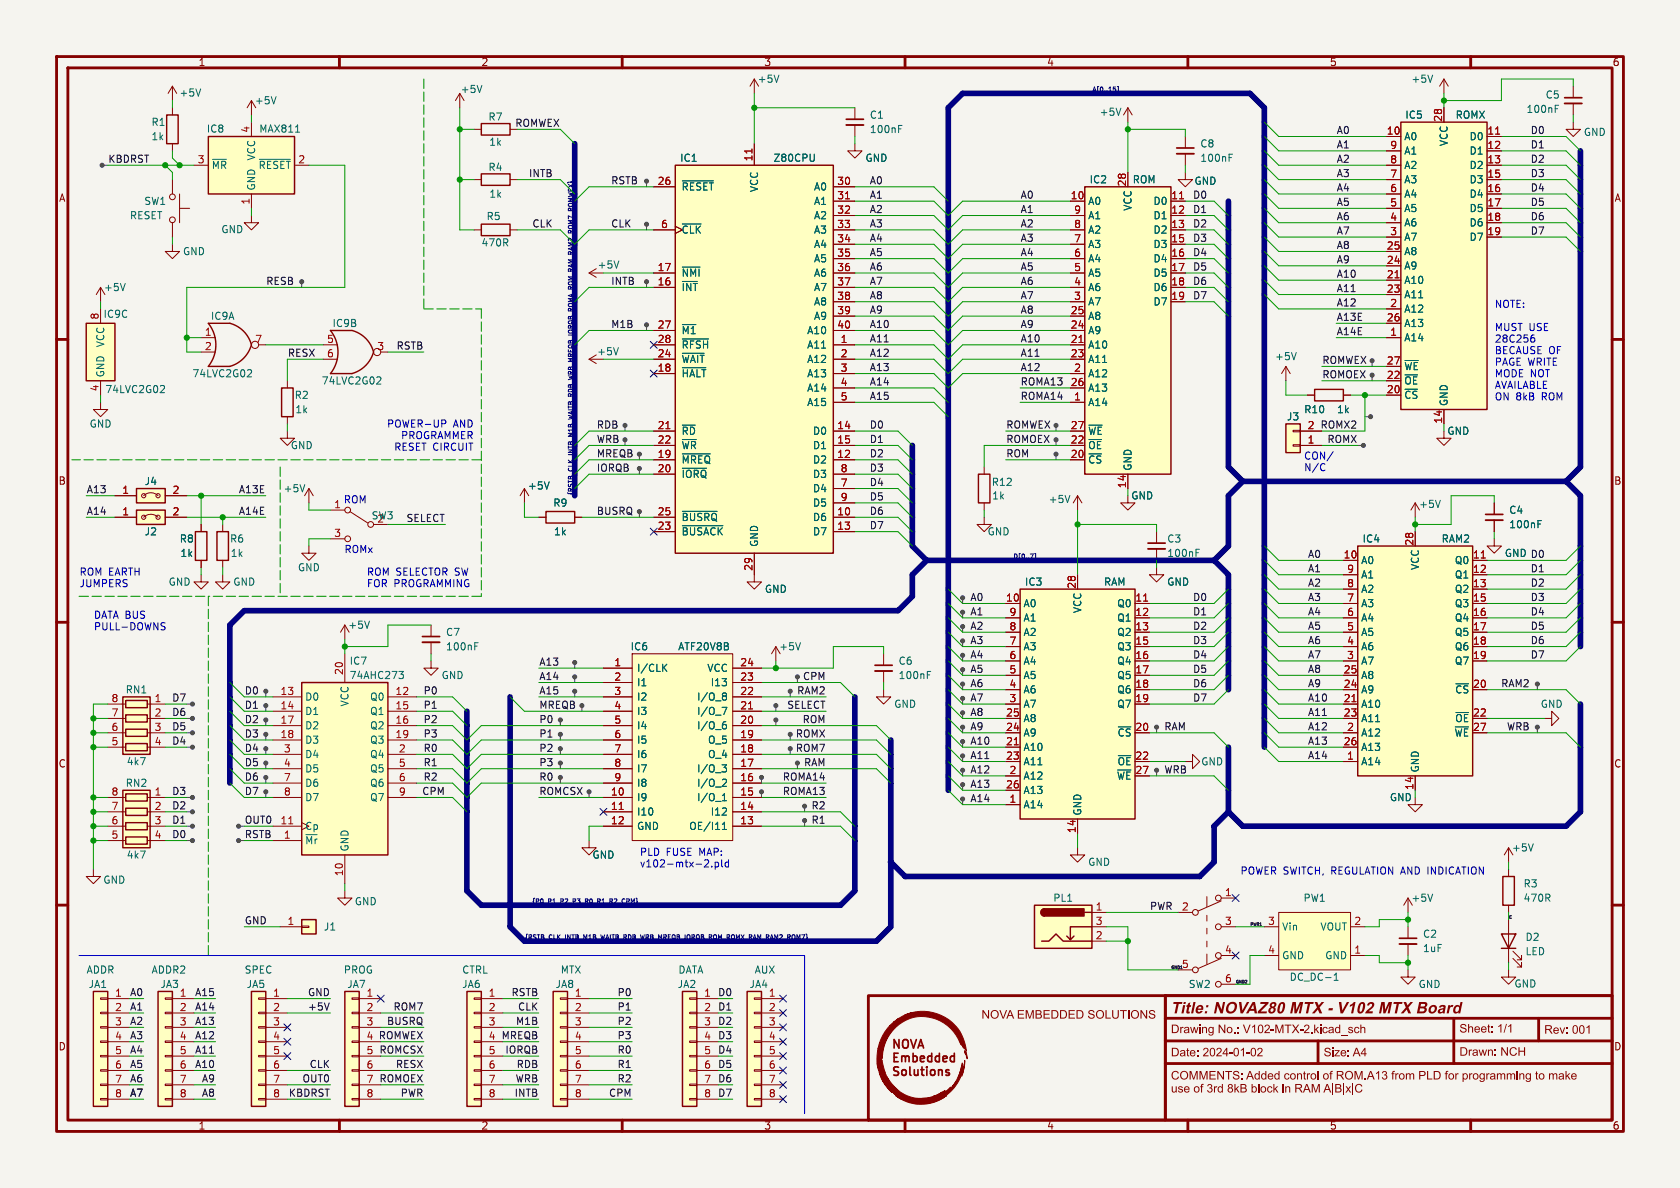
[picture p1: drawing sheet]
<svg xmlns="http://www.w3.org/2000/svg" width="297mm" height="210mm" viewBox="0 0 297 210" stroke-linecap="round" stroke-linejoin="round" font-family="sans-serif">
<defs><g id="words">
<text font-size="2.8" fill="#840000" x="207" y="179.9">Title: NOVAZ80MTX- V102 MTXBoard</text>
<g font-size="2.1" fill="#840000">
<text x="207" y="183.2">Drawing No.: V102-MTX-2.kicad_sch</text>
<text x="258" y="183.1">Sheet: 1/1</text>
<text x="273" y="183.3">Rev: 001</text>
<text x="207" y="191.4">COMMENTS: Added control of ROM.A13 from PLD for programming to make</text>
<text x="207" y="193.7">use of 3rd 8kB block in RAM A|B|x|C</text>
</g>
<g font-size="1.8" fill="#840000">
<text x="35" y="11.9">1</text>
<text x="85" y="11.9">2</text>
<text x="135" y="11.9">3</text>
<text x="185" y="11.9">4</text>
<text x="235" y="11.9">5</text>
<text x="285" y="11.9">6</text>
<text x="10.3" y="35.9">A</text>
<text x="285.3" y="35.9">A</text>
<text x="10.3" y="85.9">B</text>
<text x="285.3" y="85.9">B</text>
<text x="10.3" y="135.9">C</text>
<text x="285.3" y="135.9">C</text>
<text x="10.3" y="185.9">D</text>
<text x="35" y="199.9">1</text>
<text x="85" y="199.9">2</text>
<text x="135" y="199.9">3</text>
<text x="185" y="199.9">4</text>
<text x="235" y="199.9">5</text>
<text x="285" y="199.9">6</text>
</g>
<g font-size="1.8" fill="#006464">
<text x="31.6" y="17.3">+5V</text>
<text x="81.3" y="16.6">+5V</text>
<text x="133.9" y="14.8">+5V</text>
<text x="249.4" y="14.8">+5V</text>
<text x="273.2" y="17.6">C5</text>
<text x="26.7" y="22.5">R1</text>
<text x="36.5" y="23.6">IC8</text>
<text x="45" y="18.6">+5V</text>
<text x="45.7" y="23.6">MAX811</text>
<text x="86.2" y="21.5">R7</text>
<text x="153.7" y="21.2">C1</text>
<text x="153.7" y="23.7">100nF</text>
<text x="194.3" y="20.7">+5V</text>
<text x="248.3" y="21.2">IC5</text>
<text x="257.2" y="21.2">ROMX</text>
<text x="269.8" y="20.2">100nF</text>
<text x="26.7" y="25">1k</text>
<text x="45.3" y="28.5" transform="rotate(-90 45.3 28.5)">VCC</text>
<text x="86.4" y="26">1k</text>
<text x="120.1" y="28.8">IC1</text>
<text x="136.6" y="28.8">Z80CPU</text>
<text x="152.9" y="28.8">GND</text>
<text x="212.1" y="26.3">C8</text>
<text x="212.1" y="28.8">100nF</text>
<text x="248.2" y="25">A0</text>
<text x="248.2" y="27.5">A1</text>
<text x="256.1" y="25.9" transform="rotate(-90 256.1 25.9)">VCC</text>
<text x="259.7" y="25">D0</text>
<text x="259.7" y="27.5">D1</text>
<text x="279.9" y="24.2">GND</text>
<text x="37.3" y="30.1">~{MR}</text>
<text x="45.3" y="33.8" transform="rotate(-90 45.3 33.8)">GND</text>
<text x="45.6" y="30.1">~{RESET}</text>
<text x="86.2" y="30.4">R4</text>
<text x="86.4" y="35.2">1k</text>
<text x="120.4" y="33.9">~{RESET}</text>
<text x="134.2" y="34.1" transform="rotate(-90 134.2 34.1)">VCC</text>
<text x="143.8" y="33.9">A0</text>
<text x="192.5" y="32.6">IC2</text>
<text x="200.1" y="32.6">ROM</text>
<text x="211.1" y="32.9">GND</text>
<text x="248.2" y="30.1">A2</text>
<text x="248.2" y="32.6">A3</text>
<text x="248.2" y="35.2">A4</text>
<text x="259.7" y="30.1">D2</text>
<text x="259.7" y="32.6">D3</text>
<text x="259.7" y="35.2">D4</text>
<text x="22.9" y="39">RESET</text>
<text x="25.4" y="36.4">SW1</text>
<text x="39" y="41.4">GND</text>
<text x="85.9" y="39.1">R5</text>
<text x="120.4" y="41.5">~{CLK}</text>
<text x="143.8" y="36.4">A1</text>
<text x="143.8" y="39">A2</text>
<text x="143.8" y="41.5">A3</text>
<text x="192.3" y="36.4">A0</text>
<text x="192.3" y="39">A1</text>
<text x="192.3" y="41.5">A2</text>
<text x="200.3" y="37.4" transform="rotate(-90 200.3 37.4)">VCC</text>
<text x="203.8" y="36.4">D0</text>
<text x="203.8" y="39">D1</text>
<text x="203.8" y="41.5">D2</text>
<text x="248.2" y="37.7">A5</text>
<text x="248.2" y="40.2">A6</text>
<text x="259.7" y="37.7">D5</text>
<text x="259.7" y="40.2">D6</text>
<text x="32.3" y="45.3">GND</text>
<text x="85" y="43.8">470R</text>
<text x="105.5" y="47.7">+5V</text>
<text x="143.8" y="44">A4</text>
<text x="143.8" y="46.6">A5</text>
<text x="192.3" y="44">A3</text>
<text x="192.3" y="46.6">A4</text>
<text x="203.8" y="44">D3</text>
<text x="203.8" y="46.6">D4</text>
<text x="248.2" y="42.8">A7</text>
<text x="248.2" y="45.3">A8</text>
<text x="248.2" y="47.9">A9</text>
<text x="259.7" y="42.8">D7</text>
<text x="18.3" y="51.7">+5V</text>
<text x="120.4" y="49.1">~{NMI}</text>
<text x="120.4" y="51.7">~{INT}</text>
<text x="143.8" y="49.1">A6</text>
<text x="143.8" y="51.7">A7</text>
<text x="192.3" y="49.1">A5</text>
<text x="192.3" y="51.7">A6</text>
<text x="203.8" y="49.1">D5</text>
<text x="203.8" y="51.7">D6</text>
<text x="248.2" y="50.4">A10</text>
<text x="248.2" y="52.9">A11</text>
<text x="18.2" y="56.4">IC9C</text>
<text x="37.2" y="56.7">IC9A</text>
<text x="58.7" y="58">IC9B</text>
<text x="120.4" y="59.3">~{M1}</text>
<text x="142.6" y="59.3">A10</text>
<text x="143.8" y="54.2">A8</text>
<text x="143.8" y="56.7">A9</text>
<text x="192.3" y="54.2">A7</text>
<text x="192.3" y="56.7">A8</text>
<text x="192.3" y="59.3">A9</text>
<text x="203.8" y="54.2">D7</text>
<text x="248.2" y="55.5">A12</text>
<text x="248.2" y="58">A13</text>
<text x="18.6" y="61.5" transform="rotate(-90 18.6 61.5)">VCC</text>
<text x="105.5" y="63">+5V</text>
<text x="120.4" y="61.8">~{RFSH}</text>
<text x="120.4" y="64.4">~{WAIT}</text>
<text x="142.6" y="61.8">A11</text>
<text x="142.6" y="64.4">A12</text>
<text x="192.3" y="61.8">A10</text>
<text x="192.3" y="64.4">A11</text>
<text x="225.3" y="63.9">+5V</text>
<text x="248.2" y="60.6">A14</text>
<text x="248.2" y="65.6">~{WE}</text>
<text x="18.5" y="69.7">74LVC2G02</text>
<text x="18.6" y="66.8" transform="rotate(-90 18.6 66.8)">GND</text>
<text x="33.9" y="66.9">74LVC2G02</text>
<text x="52" y="70.7">R2</text>
<text x="56.8" y="68.2">74LVC2G02</text>
<text x="120.4" y="66.9">~{HALT}</text>
<text x="142.6" y="66.9">A13</text>
<text x="142.6" y="69.4">A14</text>
<text x="142.6" y="72">A15</text>
<text x="192.3" y="66.9">A12</text>
<text x="192.3" y="69.4">A13</text>
<text x="192.3" y="72">A14</text>
<text x="248.2" y="68.2">~{OE}</text>
<text x="248.2" y="70.7">~{CS}</text>
<text x="256.1" y="71.9" transform="rotate(-90 256.1 71.9)">GND</text>
<text x="15.7" y="75.8">GND</text>
<text x="52.1" y="73.3">1k</text>
<text x="120.4" y="77.1">~{RD}</text>
<text x="143.6" y="77.1">D0</text>
<text x="192.3" y="77.1">~{WE}</text>
<text x="227.4" y="74.5">J3</text>
<text x="230.5" y="73.3">R10</text>
<text x="236.3" y="73.3">1k</text>
<text x="255.8" y="77.1">GND</text>
<text x="51.3" y="79.6">GND</text>
<text x="120.4" y="79.6">~{WR}</text>
<text x="120.4" y="82.1">~{MREQ}</text>
<text x="143.6" y="79.6">D1</text>
<text x="143.6" y="82.1">D2</text>
<text x="192.3" y="79.6">~{OE}</text>
<text x="192.3" y="82.1">~{CS}</text>
<text x="200.3" y="83.3" transform="rotate(-90 200.3 83.3)">GND</text>
<text x="25.5" y="86">J4</text>
<text x="50" y="87.2">+5V</text>
<text x="93.2" y="86.7">+5V</text>
<text x="97.7" y="89.8">R9</text>
<text x="120.4" y="84.7">~{IORQ}</text>
<text x="143.6" y="84.7">D3</text>
<text x="143.6" y="87.2">D4</text>
<text x="143.6" y="89.8">D5</text>
<text x="175.2" y="86.1">R12</text>
<text x="175.3" y="88.5">1k</text>
<text x="185.3" y="89.1">+5V</text>
<text x="199.9" y="88.5">GND</text>
<text x="250.8" y="90">+5V</text>
<text x="25.5" y="94.8">J2</text>
<text x="65.6" y="92">SW3</text>
<text x="66.6" y="92.5">2</text>
<text x="97.8" y="94.8">1k</text>
<text x="120.4" y="92.3">~{BUSRQ}</text>
<text x="120.4" y="94.8">~{BUSACK}</text>
<text x="143.6" y="92.3">D6</text>
<text x="143.6" y="94.8">D7</text>
<text x="174.5" y="94.8">GND</text>
<text x="266.7" y="91">C4</text>
<text x="266.7" y="93.6">100nF</text>
<text x="31.7" y="96.1">R8</text>
<text x="31.8" y="98.7">1k</text>
<text x="40.6" y="96.1">R6</text>
<text x="40.7" y="98.7">1k</text>
<text x="52.6" y="101.2">GND</text>
<text x="134.2" y="96.8" transform="rotate(-90 134.2 96.8)">GND</text>
<text x="206.3" y="96.1">C3</text>
<text x="206.3" y="98.7">100nF</text>
<text x="240.5" y="99.9">A0</text>
<text x="240.8" y="96.1">IC4</text>
<text x="251.1" y="100.9" transform="rotate(-90 251.1 100.9)">VCC</text>
<text x="254.8" y="96.1">RAM2</text>
<text x="257.1" y="99.9">Q0</text>
<text x="265.9" y="98.7">GND</text>
<text x="29.7" y="103.7">GND</text>
<text x="41.1" y="103.7">GND</text>
<text x="135.1" y="105">GND</text>
<text x="180.8" y="107.5">A0</text>
<text x="181.1" y="103.7">IC3</text>
<text x="195.1" y="103.7">RAM</text>
<text x="197.4" y="107.5">Q0</text>
<text x="206.2" y="103.7">GND</text>
<text x="240.5" y="102.5">A1</text>
<text x="240.5" y="105">A2</text>
<text x="240.5" y="107.5">A3</text>
<text x="257.1" y="102.5">Q1</text>
<text x="257.1" y="105">Q2</text>
<text x="257.1" y="107.5">Q3</text>
<text x="61.5" y="111.4">+5V</text>
<text x="78.7" y="112.6">C7</text>
<text x="180.8" y="110.1">A1</text>
<text x="180.8" y="112.6">A2</text>
<text x="191.4" y="108.5" transform="rotate(-90 191.4 108.5)">VCC</text>
<text x="197.4" y="110.1">Q1</text>
<text x="197.4" y="112.6">Q2</text>
<text x="240.5" y="110.1">A4</text>
<text x="240.5" y="112.6">A5</text>
<text x="257.1" y="110.1">Q4</text>
<text x="257.1" y="112.6">Q5</text>
<text x="61.7" y="117.7">IC7</text>
<text x="78.7" y="115.2">100nF</text>
<text x="111.4" y="115.2">IC6</text>
<text x="112.5" y="119">I/CLK</text>
<text x="119.8" y="115.2">ATF20V8B</text>
<text x="124.9" y="119">VCC</text>
<text x="137.7" y="115.2">+5V</text>
<text x="158.8" y="117.7">C6</text>
<text x="180.8" y="115.2">A3</text>
<text x="180.8" y="117.7">A4</text>
<text x="197.4" y="115.2">Q3</text>
<text x="197.4" y="117.7">Q4</text>
<text x="240.5" y="115.2">A6</text>
<text x="240.5" y="117.7">A7</text>
<text x="257.1" y="115.2">Q6</text>
<text x="257.1" y="117.7">Q7</text>
<text x="22.1" y="122.8">RN1</text>
<text x="53.8" y="124.1">D0</text>
<text x="61.7" y="120.2">74AHC273</text>
<text x="61.8" y="125" transform="rotate(-90 61.8 125)">VCC</text>
<text x="65.3" y="124.1">Q0</text>
<text x="78" y="120.2">GND</text>
<text x="112.5" y="121.5">I1</text>
<text x="112.5" y="124.1">I2</text>
<text x="123.1" y="124.1">I/O_8</text>
<text x="125.6" y="121.5">I13</text>
<text x="158" y="125.3">GND</text>
<text x="158.8" y="120.2">100nF</text>
<text x="180.8" y="120.2">A5</text>
<text x="180.8" y="122.8">A6</text>
<text x="180.8" y="125.3">A7</text>
<text x="197.4" y="120.2">Q5</text>
<text x="197.4" y="122.8">Q6</text>
<text x="197.4" y="125.3">Q7</text>
<text x="240.5" y="120.2">A8</text>
<text x="240.5" y="122.8">A9</text>
<text x="240.5" y="125.3">A10</text>
<text x="257.2" y="122.8">~{CS}</text>
<text x="272.3" y="125.3">GND</text>
<text x="53.8" y="126.6">D1</text>
<text x="53.8" y="129.1">D2</text>
<text x="53.8" y="131.7">D3</text>
<text x="65.3" y="126.6">Q1</text>
<text x="65.3" y="129.1">Q2</text>
<text x="65.3" y="131.7">Q3</text>
<text x="112.5" y="126.6">I3</text>
<text x="112.5" y="129.1">I4</text>
<text x="112.5" y="131.7">I5</text>
<text x="123.1" y="126.6">I/O_7</text>
<text x="123.1" y="129.1">I/O_6</text>
<text x="125.1" y="131.7">O_5</text>
<text x="180.8" y="127.9">A8</text>
<text x="180.8" y="130.4">A9</text>
<text x="197.5" y="130.4">~{CS}</text>
<text x="240.5" y="127.9">A11</text>
<text x="240.5" y="130.4">A12</text>
<text x="257" y="130.4">~{WE}</text>
<text x="257.2" y="127.9">~{OE}</text>
<text x="22.3" y="135.5">4k7</text>
<text x="53.8" y="134.2">D4</text>
<text x="53.8" y="136.8">D5</text>
<text x="65.3" y="134.2">Q4</text>
<text x="65.3" y="136.8">Q5</text>
<text x="112.5" y="134.2">I6</text>
<text x="112.5" y="136.8">I7</text>
<text x="123.1" y="136.8">I/O_3</text>
<text x="125.1" y="134.2">O_4</text>
<text x="180.8" y="132.9">A10</text>
<text x="180.8" y="135.5">A11</text>
<text x="197.5" y="135.5">~{OE}</text>
<text x="212.3" y="135.5">GND</text>
<text x="240.5" y="132.9">A13</text>
<text x="240.5" y="135.5">A14</text>
<text x="251.1" y="136.7" transform="rotate(-90 251.1 136.7)">GND</text>
<text x="22.1" y="139.3">RN2</text>
<text x="53.8" y="139.3">D6</text>
<text x="53.8" y="141.8">D7</text>
<text x="65.3" y="139.3">Q6</text>
<text x="65.3" y="141.8">Q7</text>
<text x="112.5" y="139.3">I8</text>
<text x="112.5" y="141.8">I9</text>
<text x="123.1" y="139.3">I/O_2</text>
<text x="123.1" y="141.8">I/O_1</text>
<text x="180.8" y="138">A12</text>
<text x="180.8" y="140.6">A13</text>
<text x="180.8" y="143.1">A14</text>
<text x="197.3" y="138">~{WE}</text>
<text x="245.6" y="141.8">GND</text>
<text x="53.8" y="146.9">Cp</text>
<text x="53.8" y="149.5">~{Mr}</text>
<text x="112.5" y="144.4">I10</text>
<text x="112.5" y="146.9">GND</text>
<text x="121.7" y="146.9">OE/I11</text>
<text x="125.6" y="144.4">I12</text>
<text x="191.4" y="144.3" transform="rotate(-90 191.4 144.3)">GND</text>
<text x="22.3" y="152">4k7</text>
<text x="61.8" y="150.6" transform="rotate(-90 61.8 150.6)">GND</text>
<text x="104.6" y="152">GND</text>
<text x="192.3" y="153.3">GND</text>
<text x="267.2" y="150.7">+5V</text>
<text x="18.2" y="156.4">GND</text>
<text x="62.6" y="160.2">GND</text>
<text x="186.1" y="159.6">PL1</text>
<text x="230.3" y="159.6">PW1</text>
<text x="249.4" y="159.6">+5V</text>
<text x="269.2" y="157.1">R3</text>
<text x="269.2" y="159.6">470R</text>
<text x="57.2" y="164.7">J1</text>
<text x="226.6" y="164.7">Vin</text>
<text x="233.3" y="164.7">VOUT</text>
<text x="251.5" y="166">C2</text>
<text x="269.6" y="166.5">D2</text>
<text x="15.2" y="172.3">ADDR</text>
<text x="26.7" y="172.3">ADDR2</text>
<text x="43.1" y="172.3">SPEC</text>
<text x="60.7" y="172.3">PROG</text>
<text x="81.6" y="172.3">CTRL</text>
<text x="99" y="172.3">MTX</text>
<text x="119.8" y="172.3">DATA</text>
<text x="133.3" y="172.3">AUX</text>
<text x="226.6" y="169.8">GND</text>
<text x="227.9" y="173.6">DC_DC-1</text>
<text x="234.2" y="169.8">GND</text>
<text x="251.5" y="168.5">1uF</text>
<text x="269.6" y="169.1">LED</text>
<text x="15.6" y="174.9">JA1</text>
<text x="28.3" y="174.9">JA3</text>
<text x="31.7" y="176.3">1</text>
<text x="43.5" y="174.9">JA5</text>
<text x="61.3" y="174.9">JA7</text>
<text x="81.6" y="174.9">JA6</text>
<text x="98.1" y="174.9">JA8</text>
<text x="101.5" y="176.3">1</text>
<text x="119.7" y="174.9">JA2</text>
<text x="132.4" y="174.9">JA4</text>
<text x="210.1" y="174.9">SW2</text>
<text x="250.7" y="174.9">GND</text>
<text x="267.6" y="174.8">GND</text>
</g>
<g font-size="1.8" fill="#a90000">
<text x="44.2" y="23.6" transform="rotate(-90 44.2 23.6)">4</text>
<text x="245.1" y="23.9">10</text>
<text x="255" y="21.6" transform="rotate(-90 255 21.6)">28</text>
<text x="262.8" y="23.9">11</text>
<text x="34.9" y="29">3</text>
<text x="52.6" y="29">2</text>
<text x="133.1" y="28.6" transform="rotate(-90 133.1 28.6)">11</text>
<text x="245.7" y="26.4">9</text>
<text x="245.7" y="29">8</text>
<text x="262.8" y="26.4">12</text>
<text x="262.8" y="29">13</text>
<text x="116.2" y="32.8">26</text>
<text x="147.9" y="32.8">30</text>
<text x="147.9" y="35.3">31</text>
<text x="189.2" y="35.3">10</text>
<text x="199.1" y="33.1" transform="rotate(-90 199.1 33.1)">28</text>
<text x="207" y="35.3">11</text>
<text x="245.7" y="31.5">7</text>
<text x="245.7" y="34">6</text>
<text x="262.8" y="31.5">15</text>
<text x="262.8" y="34">16</text>
<text x="44.2" y="36.3" transform="rotate(-90 44.2 36.3)">1</text>
<text x="116.8" y="40.4">6</text>
<text x="147.9" y="37.8">32</text>
<text x="147.9" y="40.4">33</text>
<text x="189.8" y="37.8">9</text>
<text x="189.8" y="40.4">8</text>
<text x="207" y="37.8">12</text>
<text x="207" y="40.4">13</text>
<text x="245.7" y="36.6">5</text>
<text x="245.7" y="39.1">4</text>
<text x="245.7" y="41.7">3</text>
<text x="262.8" y="36.6">17</text>
<text x="262.8" y="39.1">18</text>
<text x="262.8" y="41.7">19</text>
<text x="147.9" y="42.9">34</text>
<text x="147.9" y="45.5">35</text>
<text x="189.8" y="42.9">7</text>
<text x="189.8" y="45.5">6</text>
<text x="207" y="42.9">15</text>
<text x="207" y="45.5">16</text>
<text x="245.1" y="44.2">25</text>
<text x="245.1" y="46.7">24</text>
<text x="116.2" y="48">17</text>
<text x="116.2" y="50.5">16</text>
<text x="147.9" y="48">36</text>
<text x="147.9" y="50.5">37</text>
<text x="147.9" y="53.1">38</text>
<text x="189.8" y="48">5</text>
<text x="189.8" y="50.5">4</text>
<text x="189.8" y="53.1">3</text>
<text x="207" y="48">17</text>
<text x="207" y="50.5">18</text>
<text x="207" y="53.1">19</text>
<text x="245.1" y="49.3">21</text>
<text x="245.1" y="51.8">23</text>
<text x="17.5" y="56.6" transform="rotate(-90 17.5 56.6)">8</text>
<text x="36.1" y="59.4">1</text>
<text x="116.2" y="58.2">27</text>
<text x="147.9" y="55.6">39</text>
<text x="147.9" y="58.2">40</text>
<text x="189.2" y="55.6">25</text>
<text x="189.2" y="58.2">24</text>
<text x="245.1" y="56.9">26</text>
<text x="245.7" y="54.4">2</text>
<text x="245.7" y="59.4">1</text>
<text x="36.1" y="62">2</text>
<text x="45" y="60.7">7</text>
<text x="57.7" y="60.7">5</text>
<text x="57.7" y="63.2">6</text>
<text x="66.6" y="62">3</text>
<text x="116.2" y="60.7">28</text>
<text x="116.2" y="63.2">24</text>
<text x="116.2" y="65.8">18</text>
<text x="148.5" y="60.7">1</text>
<text x="148.5" y="63.2">2</text>
<text x="148.5" y="65.8">3</text>
<text x="189.2" y="60.7">21</text>
<text x="189.2" y="63.2">23</text>
<text x="189.8" y="65.8">2</text>
<text x="245.1" y="64.5">27</text>
<text x="17.5" y="69.3" transform="rotate(-90 17.5 69.3)">4</text>
<text x="148.5" y="68.3">4</text>
<text x="148.5" y="70.9">5</text>
<text x="189.2" y="68.3">26</text>
<text x="189.8" y="70.9">1</text>
<text x="245.1" y="67.1">22</text>
<text x="245.1" y="69.6">20</text>
<text x="116.2" y="75.9">21</text>
<text x="147.9" y="75.9">14</text>
<text x="189.2" y="75.9">27</text>
<text x="231.1" y="75.9">2</text>
<text x="255" y="75" transform="rotate(-90 255 75)">14</text>
<text x="116.2" y="78.5">22</text>
<text x="116.2" y="81">19</text>
<text x="116.2" y="83.6">20</text>
<text x="147.9" y="78.5">15</text>
<text x="147.9" y="81">12</text>
<text x="148.5" y="83.6">8</text>
<text x="189.2" y="78.5">22</text>
<text x="189.2" y="81">20</text>
<text x="231.1" y="78.5">1</text>
<text x="21.5" y="87.4">1</text>
<text x="30.4" y="87.4">2</text>
<text x="59" y="89.9">1</text>
<text x="148.5" y="86.1">7</text>
<text x="148.5" y="88.6">9</text>
<text x="199.1" y="86.4" transform="rotate(-90 199.1 86.4)">14</text>
<text x="21.5" y="91.2">1</text>
<text x="30.4" y="91.2">2</text>
<text x="59" y="95">3</text>
<text x="116.2" y="91.2">25</text>
<text x="116.2" y="93.7">23</text>
<text x="147.9" y="91.2">10</text>
<text x="147.9" y="93.7">13</text>
<text x="133.1" y="101" transform="rotate(-90 133.1 101)">29</text>
<text x="237.4" y="98.8">10</text>
<text x="238.1" y="101.3">9</text>
<text x="249.9" y="96.6" transform="rotate(-90 249.9 96.6)">28</text>
<text x="260.3" y="98.8">11</text>
<text x="260.3" y="101.3">12</text>
<text x="177.8" y="106.4">10</text>
<text x="190.2" y="104.2" transform="rotate(-90 190.2 104.2)">28</text>
<text x="200.6" y="106.4">11</text>
<text x="238.1" y="103.9">8</text>
<text x="238.1" y="106.4">7</text>
<text x="260.3" y="103.9">13</text>
<text x="260.3" y="106.4">15</text>
<text x="178.4" y="109">9</text>
<text x="178.4" y="111.5">8</text>
<text x="200.6" y="109">12</text>
<text x="200.6" y="111.5">13</text>
<text x="238.1" y="109">6</text>
<text x="238.1" y="111.5">5</text>
<text x="260.3" y="109">16</text>
<text x="260.3" y="111.5">17</text>
<text x="60.7" y="119.4" transform="rotate(-90 60.7 119.4)">20</text>
<text x="108.5" y="117.9">1</text>
<text x="130.8" y="117.9">24</text>
<text x="178.4" y="114">7</text>
<text x="178.4" y="116.6">6</text>
<text x="178.4" y="119.1">5</text>
<text x="200.6" y="114">15</text>
<text x="200.6" y="116.6">16</text>
<text x="200.6" y="119.1">17</text>
<text x="237.4" y="119.1">25</text>
<text x="238.1" y="114">4</text>
<text x="238.1" y="116.6">3</text>
<text x="260.3" y="114">18</text>
<text x="260.3" y="116.6">19</text>
<text x="19.6" y="124.2">8</text>
<text x="27.2" y="124.2">1</text>
<text x="49.5" y="122.9">13</text>
<text x="49.5" y="125.5">14</text>
<text x="69.8" y="122.9">12</text>
<text x="69.8" y="125.5">15</text>
<text x="108.5" y="120.4">2</text>
<text x="108.5" y="122.9">3</text>
<text x="108.5" y="125.5">4</text>
<text x="130.8" y="120.4">23</text>
<text x="130.8" y="122.9">22</text>
<text x="130.8" y="125.5">21</text>
<text x="178.4" y="121.7">4</text>
<text x="178.4" y="124.2">3</text>
<text x="200.6" y="121.7">18</text>
<text x="200.6" y="124.2">19</text>
<text x="237.4" y="121.7">24</text>
<text x="237.4" y="124.2">21</text>
<text x="260.3" y="121.7">20</text>
<text x="19.6" y="126.7">7</text>
<text x="19.6" y="129.3">6</text>
<text x="19.6" y="131.8">5</text>
<text x="27.2" y="126.7">2</text>
<text x="27.2" y="129.3">3</text>
<text x="27.2" y="131.8">4</text>
<text x="49.5" y="128">17</text>
<text x="49.5" y="130.6">18</text>
<text x="69.8" y="128">16</text>
<text x="69.8" y="130.6">19</text>
<text x="108.5" y="128">5</text>
<text x="108.5" y="130.6">6</text>
<text x="130.8" y="128">20</text>
<text x="130.8" y="130.6">19</text>
<text x="177.8" y="126.7">25</text>
<text x="177.8" y="129.3">24</text>
<text x="177.8" y="131.8">21</text>
<text x="200.6" y="129.3">20</text>
<text x="237.4" y="126.7">23</text>
<text x="237.4" y="131.8">26</text>
<text x="238.1" y="129.3">2</text>
<text x="260.3" y="126.7">22</text>
<text x="260.3" y="129.3">27</text>
<text x="50.1" y="133.1">3</text>
<text x="50.1" y="135.6">4</text>
<text x="70.4" y="133.1">2</text>
<text x="70.4" y="135.6">5</text>
<text x="108.5" y="133.1">7</text>
<text x="108.5" y="135.6">8</text>
<text x="130.8" y="133.1">18</text>
<text x="130.8" y="135.6">17</text>
<text x="177.8" y="134.4">23</text>
<text x="178.4" y="136.9">2</text>
<text x="200.6" y="134.4">22</text>
<text x="200.6" y="136.9">27</text>
<text x="238.1" y="134.4">1</text>
<text x="19.6" y="140.7">8</text>
<text x="19.6" y="143.3">7</text>
<text x="27.2" y="140.7">1</text>
<text x="27.2" y="143.3">2</text>
<text x="50.1" y="138.2">7</text>
<text x="50.1" y="140.7">8</text>
<text x="70.4" y="138.2">6</text>
<text x="70.4" y="140.7">9</text>
<text x="107.9" y="140.7">10</text>
<text x="107.9" y="143.3">11</text>
<text x="108.5" y="138.2">9</text>
<text x="130.8" y="138.2">16</text>
<text x="130.8" y="140.7">15</text>
<text x="130.8" y="143.3">14</text>
<text x="177.8" y="139.4">26</text>
<text x="178.4" y="142">1</text>
<text x="249.9" y="139.7" transform="rotate(-90 249.9 139.7)">14</text>
<text x="19.6" y="145.8">6</text>
<text x="19.6" y="148.3">5</text>
<text x="27.2" y="145.8">3</text>
<text x="27.2" y="148.3">4</text>
<text x="49.5" y="145.8">11</text>
<text x="50.1" y="148.3">1</text>
<text x="107.9" y="145.8">12</text>
<text x="130.8" y="145.8">13</text>
<text x="190.2" y="147.4" transform="rotate(-90 190.2 147.4)">14</text>
<text x="60.7" y="155" transform="rotate(-90 60.7 155)">10</text>
<text x="193.6" y="161">1</text>
<text x="208.8" y="161">2</text>
<text x="216.5" y="158.5">1</text>
<text x="50.7" y="163.6">1</text>
<text x="193.6" y="163.6">3</text>
<text x="193.6" y="166.1">2</text>
<text x="216.5" y="163.6">3</text>
<text x="224.1" y="163.6">3</text>
<text x="239.3" y="163.6">2</text>
<text x="208.8" y="171.2">5</text>
<text x="216.5" y="168.7">4</text>
<text x="216.5" y="173.7">6</text>
<text x="224.1" y="168.7">4</text>
<text x="239.3" y="168.7">1</text>
<text x="20.2" y="176.3">1</text>
<text x="20.2" y="178.8">2</text>
<text x="31.7" y="178.8">2</text>
<text x="48.2" y="176.3">1</text>
<text x="48.2" y="178.8">2</text>
<text x="64.7" y="176.3">1</text>
<text x="64.7" y="178.8">2</text>
<text x="86.3" y="176.3">1</text>
<text x="86.3" y="178.8">2</text>
<text x="101.5" y="178.8">2</text>
<text x="124.4" y="176.3">1</text>
<text x="124.4" y="178.8">2</text>
<text x="135.8" y="176.3">1</text>
<text x="135.8" y="178.8">2</text>
<text x="20.2" y="181.4">3</text>
<text x="20.2" y="183.9">4</text>
<text x="31.7" y="181.4">3</text>
<text x="31.7" y="183.9">4</text>
<text x="48.2" y="181.4">3</text>
<text x="48.2" y="183.9">4</text>
<text x="64.7" y="181.4">3</text>
<text x="86.3" y="181.4">3</text>
<text x="86.3" y="183.9">4</text>
<text x="101.5" y="181.4">3</text>
<text x="101.5" y="183.9">4</text>
<text x="124.4" y="181.4">3</text>
<text x="124.4" y="183.9">4</text>
<text x="135.8" y="181.4">3</text>
<text x="135.8" y="183.9">4</text>
<text x="20.2" y="186.4">5</text>
<text x="20.2" y="189">6</text>
<text x="20.2" y="191.5">7</text>
<text x="31.7" y="186.4">5</text>
<text x="31.7" y="189">6</text>
<text x="31.7" y="191.5">7</text>
<text x="48.2" y="186.4">5</text>
<text x="48.2" y="189">6</text>
<text x="48.2" y="191.5">7</text>
<text x="64.7" y="186.4">5</text>
<text x="64.7" y="189">6</text>
<text x="64.7" y="191.5">7</text>
<text x="86.3" y="186.4">5</text>
<text x="86.3" y="189">6</text>
<text x="86.3" y="191.5">7</text>
<text x="101.5" y="186.4">5</text>
<text x="101.5" y="189">6</text>
<text x="101.5" y="191.5">7</text>
<text x="124.4" y="186.4">5</text>
<text x="124.4" y="189">6</text>
<text x="124.4" y="191.5">7</text>
<text x="135.8" y="186.4">5</text>
<text x="135.8" y="189">6</text>
<text x="135.8" y="191.5">7</text>
<text x="20.2" y="194.1">8</text>
<text x="31.7" y="194.1">8</text>
<text x="48.2" y="194.1">8</text>
<text x="64.7" y="194.1">8</text>
<text x="86.3" y="194.1">8</text>
<text x="101.5" y="194.1">8</text>
<text x="124.4" y="194.1">8</text>
<text x="135.8" y="194.1">8</text>
</g>
<g font-size="1.8" fill="#0f0f0f">
<text x="91" y="22.5">ROMWEX</text>
<text x="236.2" y="23.8">A0</text>
<text x="270.5" y="23.8">D0</text>
<text x="19" y="28.9">KBDRST</text>
<text x="236.2" y="26.3">A1</text>
<text x="236.2" y="28.9">A2</text>
<text x="270.5" y="26.3">D1</text>
<text x="270.5" y="28.9">D2</text>
<text x="93.4" y="31.4">INTB</text>
<text x="107.9" y="32.7">RSTB</text>
<text x="153.7" y="35.2">A1</text>
<text x="153.7" y="32.7">A0</text>
<text x="180.3" y="35.2">A0</text>
<text x="210.8" y="35.2">D0</text>
<text x="236.2" y="33.9">A4</text>
<text x="236.2" y="31.4">A3</text>
<text x="270.5" y="33.9">D4</text>
<text x="270.5" y="31.4">D3</text>
<text x="94" y="40.3">CLK</text>
<text x="107.9" y="40.3">CLK</text>
<text x="153.7" y="37.8">A2</text>
<text x="153.7" y="40.3">A3</text>
<text x="180.3" y="37.8">A1</text>
<text x="180.3" y="40.3">A2</text>
<text x="210.8" y="40.3">D2</text>
<text x="210.8" y="37.8">D1</text>
<text x="236.2" y="36.5">A5</text>
<text x="236.2" y="39">A6</text>
<text x="236.2" y="41.6">A7</text>
<text x="270.5" y="41.6">D7</text>
<text x="270.5" y="39">D6</text>
<text x="270.5" y="36.5">D5</text>
<text x="153.7" y="47.9">A6</text>
<text x="153.7" y="45.4">A5</text>
<text x="153.7" y="42.8">A4</text>
<text x="180.3" y="42.8">A3</text>
<text x="180.3" y="45.4">A4</text>
<text x="180.3" y="47.9">A5</text>
<text x="210.8" y="47.9">D5</text>
<text x="210.8" y="45.4">D4</text>
<text x="210.8" y="42.8">D3</text>
<text x="236.2" y="46.6">A9</text>
<text x="236.2" y="44.1">A8</text>
<text x="47" y="50.5">RESB</text>
<text x="107.9" y="50.5">INTB</text>
<text x="153.7" y="53">A8</text>
<text x="153.7" y="50.5">A7</text>
<text x="180.3" y="50.5">A6</text>
<text x="180.3" y="53">A7</text>
<text x="210.8" y="53">D7</text>
<text x="210.8" y="50.5">D6</text>
<text x="236.2" y="51.7">A11</text>
<text x="236.2" y="49.2">A10</text>
<text x="107.9" y="58.1">M1B</text>
<text x="153.7" y="58.1">A10</text>
<text x="153.7" y="55.5">A9</text>
<text x="180.3" y="55.5">A8</text>
<text x="180.3" y="58.1">A9</text>
<text x="236.2" y="56.8">A13E</text>
<text x="236.2" y="59.3">A14E</text>
<text x="236.2" y="54.3">A12</text>
<text x="50.8" y="63.2">RESX</text>
<text x="70" y="61.9">RSTB</text>
<text x="153.7" y="63.2">A12</text>
<text x="153.7" y="65.7">A13</text>
<text x="153.7" y="60.6">A11</text>
<text x="180.3" y="60.6">A10</text>
<text x="180.3" y="63.2">A11</text>
<text x="180.3" y="65.7">A12</text>
<text x="233.7" y="64.4">ROMWEX</text>
<text x="153.7" y="70.8">A15</text>
<text x="153.7" y="68.2">A14</text>
<text x="180.3" y="68.2">ROMA13</text>
<text x="180.3" y="70.8">ROMA14</text>
<text x="233.7" y="67">ROMOEX</text>
<text x="105.4" y="75.9">RDB</text>
<text x="153.7" y="75.9">D0</text>
<text x="177.8" y="75.9">ROMWEX</text>
<text x="233.4" y="75.9">ROMX2</text>
<text x="105.4" y="83.5">IORQB</text>
<text x="105.4" y="80.9">MREQB</text>
<text x="105.4" y="78.4">WRB</text>
<text x="153.7" y="78.4">D1</text>
<text x="153.7" y="80.9">D2</text>
<text x="153.7" y="83.5">D3</text>
<text x="177.8" y="80.9">ROM</text>
<text x="177.8" y="78.4">ROMOEX</text>
<text x="234.6" y="78.4">ROMX</text>
<text x="15.2" y="87.3">A13</text>
<text x="42.1" y="87.3">A13E</text>
<text x="153.7" y="86">D4</text>
<text x="153.7" y="88.6">D5</text>
<text x="15.2" y="91.1">A14</text>
<text x="42.1" y="91.1">A14E</text>
<text x="71.8" y="92.4">SELECT</text>
<text x="105.4" y="91.1">BUSRQ</text>
<text x="153.7" y="93.6">D7</text>
<text x="153.7" y="91.1">D6</text>
<text x="231.1" y="98.7">A0</text>
<text x="231.1" y="101.3">A1</text>
<text x="265.9" y="98.7">GND D0</text>
<text x="270.5" y="101.3">D1</text>
<text x="171.4" y="106.3">A0</text>
<text x="210.8" y="106.3">D0</text>
<text x="231.1" y="106.3">A3</text>
<text x="231.1" y="103.8">A2</text>
<text x="270.5" y="106.3">D3</text>
<text x="270.5" y="103.8">D2</text>
<text x="171.4" y="108.9">A1</text>
<text x="171.4" y="111.4">A2</text>
<text x="171.4" y="114">A3</text>
<text x="210.8" y="111.4">D2</text>
<text x="210.8" y="114">D3</text>
<text x="210.8" y="108.9">D1</text>
<text x="231.1" y="108.9">A4</text>
<text x="231.1" y="111.4">A5</text>
<text x="231.1" y="114">A6</text>
<text x="270.5" y="111.4">D5</text>
<text x="270.5" y="108.9">D4</text>
<text x="270.5" y="114">D6</text>
<text x="95.2" y="117.8">A13</text>
<text x="171.4" y="116.5">A4</text>
<text x="171.4" y="119">A5</text>
<text x="210.8" y="119">D5</text>
<text x="210.8" y="116.5">D4</text>
<text x="231.1" y="116.5">A7</text>
<text x="231.1" y="119">A8</text>
<text x="270.5" y="116.5">D7</text>
<text x="30.3" y="124.1">D7</text>
<text x="43.2" y="125.4">D1</text>
<text x="43.2" y="122.8">D0</text>
<text x="74.8" y="125.4">P1</text>
<text x="74.8" y="122.8">P0</text>
<text x="95.2" y="125.4">MREQB</text>
<text x="95.2" y="122.8">A15</text>
<text x="95.2" y="120.3">A14</text>
<text x="139.1" y="125.4">SELECT</text>
<text x="140.8" y="122.8">RAM2</text>
<text x="141.9" y="120.3">CPM</text>
<text x="171.4" y="121.6">A6</text>
<text x="171.4" y="124.1">A7</text>
<text x="210.8" y="121.6">D6</text>
<text x="210.8" y="124.1">D7</text>
<text x="231.1" y="121.6">A9</text>
<text x="231.1" y="124.1">A10</text>
<text x="265.3" y="121.6">RAM2</text>
<text x="30.3" y="131.7">D4</text>
<text x="30.3" y="126.7">D6</text>
<text x="30.3" y="129.2">D5</text>
<text x="43.2" y="130.5">D3</text>
<text x="43.2" y="127.9">D2</text>
<text x="74.8" y="127.9">P2</text>
<text x="74.8" y="130.5">P3</text>
<text x="95.2" y="130.5">P1</text>
<text x="95.2" y="127.9">P0</text>
<text x="140.6" y="130.5">ROMX</text>
<text x="141.8" y="127.9">ROM</text>
<text x="171.4" y="129.2">A9</text>
<text x="171.4" y="131.7">A10</text>
<text x="171.4" y="126.7">A8</text>
<text x="205.7" y="129.2">RAM</text>
<text x="231.1" y="126.7">A11</text>
<text x="231.1" y="129.2">A12</text>
<text x="231.1" y="131.7">A13</text>
<text x="266.3" y="129.2">WRB</text>
<text x="43.2" y="135.5">D5</text>
<text x="43.2" y="133">D4</text>
<text x="74.8" y="135.5">R1</text>
<text x="74.8" y="133">R0</text>
<text x="95.2" y="133">P2</text>
<text x="95.2" y="135.5">P3</text>
<text x="140.6" y="133">ROM7</text>
<text x="142" y="135.5">RAM</text>
<text x="171.4" y="134.3">A11</text>
<text x="171.4" y="136.8">A12</text>
<text x="205.7" y="136.8">WRB</text>
<text x="231.1" y="134.3">A14</text>
<text x="30.3" y="140.6">D3</text>
<text x="30.3" y="143.2">D2</text>
<text x="43.2" y="138.1">D6</text>
<text x="43.2" y="140.6">D7</text>
<text x="74.5" y="140.6">CPM</text>
<text x="74.8" y="138.1">R2</text>
<text x="95.2" y="140.6">ROMCSX</text>
<text x="95.2" y="138.1">R0</text>
<text x="138.3" y="140.6">ROMA13</text>
<text x="138.3" y="138.1">ROMA14</text>
<text x="143.4" y="143.2">R2</text>
<text x="171.4" y="141.9">A14</text>
<text x="171.4" y="139.4">A13</text>
<text x="30.3" y="148.2">D0</text>
<text x="30.3" y="145.7">D1</text>
<text x="43.2" y="148.2">RSTB</text>
<text x="43.2" y="145.7">OUT0</text>
<text x="143.4" y="145.7">R1</text>
<text x="203.2" y="160.9">PWR</text>
<text x="43.2" y="163.5">GND</text>
<text x="22.9" y="178.7">A1</text>
<text x="34.4" y="178.7">A14</text>
<text x="34.4" y="176.2">A15</text>
<text x="54.3" y="178.7">+5V</text>
<text x="54.3" y="176.2">GND</text>
<text x="69.5" y="178.7">ROM7</text>
<text x="90.3" y="176.2">RSTB</text>
<text x="91.5" y="178.7">CLK</text>
<text x="109.1" y="178.7">P1</text>
<text x="109.1" y="176.2">P0</text>
<text x="126.9" y="178.7">D1</text>
<text x="34.4" y="183.8">A12</text>
<text x="34.4" y="181.3">A13</text>
<text x="64.7" y="183.9">4 ROMWEX</text>
<text x="68.3" y="181.3">BUSRQ</text>
<text x="88.6" y="183.8">MREQB</text>
<text x="91.1" y="181.3">M1B</text>
<text x="109.1" y="183.8">P3</text>
<text x="109.1" y="181.3">P2</text>
<text x="34.4" y="188.9">A10</text>
<text x="34.4" y="186.3">A11</text>
<text x="35.6" y="191.4">A9</text>
<text x="53.4" y="191.4">OUT0</text>
<text x="54.6" y="188.9">CLK</text>
<text x="67" y="191.4">ROMOEX</text>
<text x="67" y="186.3">ROMCSX</text>
<text x="69.9" y="188.9">RESX</text>
<text x="89.2" y="186.3">IORQB</text>
<text x="91.1" y="191.4">WRB</text>
<text x="91.2" y="188.9">RDB</text>
<text x="109.1" y="191.4">R2</text>
<text x="109.1" y="188.9">R1</text>
<text x="109.1" y="186.3">R0</text>
<text x="35.6" y="194">A8</text>
<text x="51" y="194">KBDRST</text>
<text x="70.7" y="194">PWR</text>
<text x="90.9" y="194">INTB</text>
<text x="107.6" y="194">CPM</text>
</g>
<g font-size="1.8" fill="#0000c2">
<text x="264.2" y="54.5">NOTE:</text>
<text x="264.2" y="58.6">MUST USE</text>
<text x="264.2" y="60.6">28C256</text>
<text x="264.2" y="62.7">BECAUSE OF</text>
<text x="264.2" y="64.7">PAGE WRITE</text>
<text x="264.2" y="66.8">MODE NOT</text>
<text x="264.2" y="68.8">AVAILABLE</text>
<text x="264.2" y="70.9">ON 8kB</text>
<text x="272.7" y="70.9">ROM</text>
<text x="68.3" y="75.7">POWER-UP</text>
<text x="70.8" y="77.7">PROGRAMMER</text>
<text x="80.1" y="75.7">AND</text>
<text x="69.6" y="79.8">RESET CIRCUIT</text>
<text x="230.4" y="81.3">CON/</text>
<text x="230.4" y="83.4">N/C</text>
<text x="60.7" y="89.1">ROM</text>
<text x="14" y="101.8">ROM EARTH</text>
<text x="60.8" y="97.8">ROMx</text>
<text x="64.8" y="101.8">ROM SELECTOR SW</text>
<text x="14" y="103.9">JUMPERS</text>
<text x="64.8" y="103.9">FOR PROGRAMMING</text>
<text x="16.5" y="109.5">DATA BUS</text>
<text x="16.5" y="111.5">PULL-DOWNS</text>
<text x="113" y="151.4">PLD</text>
<text x="113" y="153.4">v102-mtx-2.pld</text>
<text x="117.8" y="151.4">FUSE MAP:</text>
<text x="219.2" y="154.7">POWER SWITCH, REGULATION AND INDICATION</text>
</g>
<g font-size="1.8" fill="#009600">
<text x="22.9" y="176.2">A0</text>
<text x="126.9" y="176.2">D0</text>
<text x="22.9" y="181.3">A2</text>
<text x="22.9" y="183.8">A3</text>
<text x="126.9" y="181.3">D2</text>
<text x="126.9" y="183.8">D3</text>
<text x="22.9" y="186.3">A4</text>
<text x="22.9" y="191.4">A6</text>
<text x="22.9" y="188.9">A5</text>
<text x="126.9" y="188.9">D5</text>
<text x="126.9" y="191.4">D6</text>
<text x="126.9" y="186.3">D4</text>
<text x="22.9" y="194">A7</text>
<text x="126.9" y="194">D7</text>
</g>
<g font-size="1.1" fill="#000084">
<text x="193" y="16.3">A[0..15]</text>
<text x="101.4" y="33.4" transform="rotate(-90 101.4 33.4)">ROMWEX}</text>
<text x="101.4" y="41.7" transform="rotate(-90 101.4 41.7)">RAM2</text>
<text x="101.4" y="37.6" transform="rotate(-90 101.4 37.6)">ROM7</text>
<text x="101.4" y="45" transform="rotate(-90 101.4 45)">RAM</text>
<text x="101.4" y="52.6" transform="rotate(-90 101.4 52.6)">ROMA</text>
<text x="101.4" y="48.4" transform="rotate(-90 101.4 48.4)">ROM</text>
<text x="101.4" y="57.1" transform="rotate(-90 101.4 57.1)">IORQB</text>
<text x="101.4" y="65.5" transform="rotate(-90 101.4 65.5)">WRB</text>
<text x="101.4" y="62.1" transform="rotate(-90 101.4 62.1)">MREQB</text>
<text x="101.4" y="76.5" transform="rotate(-90 101.4 76.5)">M1B</text>
<text x="101.4" y="73.1" transform="rotate(-90 101.4 73.1)">WAITB RDB</text>
<text x="101.4" y="83.2" transform="rotate(-90 101.4 83.2)">CLK</text>
<text x="101.4" y="80.1" transform="rotate(-90 101.4 80.1)">INTB</text>
<text x="101.4" y="87.6" transform="rotate(-90 101.4 87.6)">{RSTB</text>
<text x="179.1" y="98.8">D[0..7]</text>
<text x="94" y="159.8">{P0</text>
<text x="97" y="159.8">P1</text>
<text x="99.5" y="159.8">P2</text>
<text x="101.9" y="159.8">P3</text>
<text x="104.4" y="159.8">R0</text>
<text x="106.9" y="159.8">R1</text>
<text x="109.3" y="159.8">R2</text>
<text x="111.8" y="159.8">CPM}</text>
<text x="92.7" y="166.2">{RSTB</text>
<text x="97.1" y="166.2">CLK</text>
<text x="100.3" y="166.2">INTB</text>
<text x="103.8" y="166.2">M1B</text>
<text x="107.2" y="166.2">WAITB RDB</text>
<text x="114.8" y="166.2">WRB</text>
<text x="118.2" y="166.2">MREQB</text>
<text x="123.2" y="166.2">IORQB</text>
<text x="127.8" y="166.2">ROM</text>
<text x="131.2" y="166.2">ROMX</text>
<text x="135.4" y="166.2">RAM</text>
<text x="138.8" y="166.2">RAM2</text>
<text x="142.8" y="166.2">ROM7}</text>
</g>
<g font-size=".7" fill="#0f0f0f">
<text x="221" y="163.7">PWR1</text>
<text x="266.7" y="162.4">C</text>
<text x="207" y="171.3">GND1</text>
<text x="218.4" y="173.9">GND2</text>
</g>
</g></defs>
<path d="M0 0h297v210h-297z" fill="#f5f4ef" stroke="#f5f4ef" stroke-width=".18"/>
<g fill="none" stroke="#840000" stroke-width=".5">
<path d="M10 10h277v190h-277zM12 12h273v186h-273zM60 10v2M110 10v2M160 10v2M210 10v2M260 10v2M10 60h2M285 60h2M10 110h2M285 110h2M10 160h2"/>
<path d="M206 176h79v22h-79zM285 160h2M60 198v2M110 198v2M160 198v2M210 198v2M260 198v2"/>
</g>
<path d="M285.7 184.3a.66 .66 0 0 1 .7 .6 .66 .66 0 0 1-.7 .7z" fill="none" stroke="#840000" stroke-width=".18"/>
<g fill="#840000">
<path d="M207.2 185.2h.5a.75 .75 0 0 1 .7 .8 .75 .75 0 0 1-.7 .7h-.5v-.1h.5a.58 .58 0 0 0 .5-.6 .58 .58 0 0 0-.5-.6h-.3v1.2h-.2z"/>
<path d="M208.7 185.7h.2a.47 .47 0 0 1 .5 0 .47 .47 0 0 1 .1 .6l.1 .4h-.2v-.1l-.5 .1-.3-.1v-.2l.3 .2h.3l.2-.4-.8 .2a.57 .57 0 0 1 .8-.4 .28 .28 0 0 0-.3-.2 .28 .28 0 0 0-.3 .2h-.2z"/>
<path d="M209.9 185.4l.1-.1v.3h.2v.2h-.2v.6l.3 .3-.4-.1v-.8h-.2z"/>
<path d="M210.5 185.8a.51 .51 0 0 1 .6-.1 .51 .51 0 0 1 .2 .5h-.8a.32 .32 0 0 0 .3 .4 .32 .32 0 0 0 .4-.2h.1a.52 .52 0 0 1-.6 .3 .52 .52 0 0 1-.3-.6h.8l-.2-.3a.31 .31 0 0 0-.5 .3h-.1z"/>
<path d="M211.6 185.6h.2v.3h-.2z"/>
<path d="M211.6 186.5h.2v.2h-.2z"/>
<path d="M212.8 185.3a.48 .48 0 0 1 .8 .1 .48 .48 0 0 1-.2 .7l-.5 .5h.8v.1h-1l.2-.4a.77 .77 0 0 0 .5-.8 .3 .3 0 0 0-.3-.1 .3 .3 0 0 0-.2 .3h-.2z"/>
<path d="M214.1 185.3l.2-.1a.83 .83 0 0 1 .6 .8 .83 .83 0 0 1-.6 .8 .6 .6 0 0 1-.4-.8h.1a.37 .37 0 0 0 .1 .4 .37 .37 0 0 0 .4 .1l.1-.2a.78 .78 0 0 0-.2-.9 .4 .4 0 0 0-.4 .6h-.1v-.2z"/>
<path d="M215.2 185.3a.48 .48 0 0 1 .7 .1 .48 .48 0 0 1-.2 .7l-.4 .5h.7v.1h-1l.2-.4a.77 .77 0 0 0 .6-.8 .3 .3 0 0 0-.4-.1 .3 .3 0 0 0-.2 .3h-.2z"/>
<path d="M216.8 185.2h.2v1h.2v.2h-.2v.3h-.2v-.3h-.7v-.2h.7v-.7l-.5 .7h-.2z"/>
<path d="M217.3 186.1h.6v.2h-.6z"/>
<path d="M218.3 185.3l.2-.1a.83 .83 0 0 1 .5 .8 .83 .83 0 0 1-.5 .8 .6 .6 0 0 1-.4-.8h.1a.37 .37 0 0 0 .1 .4 .37 .37 0 0 0 .4 .1l.1-.2a.78 .78 0 0 0-.2-.9 .4 .4 0 0 0-.4 .6h-.1v-.2z"/>
<path d="M219.4 185.6l.5-.4v1.5h-.2v-1.1l-.3 .2z"/>
<path d="M220.4 186.1h.5v.2h-.5z"/>
<path d="M221.3 185.3l.3-.1a.83 .83 0 0 1 .5 .8 .83 .83 0 0 1-.5 .8 .6 .6 0 0 1-.5-.8h.2a.37 .37 0 0 0 0 .4 .37 .37 0 0 0 .4 .1l.1-.2a.78 .78 0 0 0-.2-.9 .4 .4 0 0 0-.3 .6h-.2v-.2z"/>
<path d="M222.4 185.3a.48 .48 0 0 1 .7 .1 .48 .48 0 0 1-.1 .7l-.5 .5h.7v.1h-1l.3-.4a.77 .77 0 0 0 .5-.8 .3 .3 0 0 0-.3-.1 .3 .3 0 0 0-.2 .3h-.2z"/>
<path d="M234.3 185.3l.3-.1 .4 .1 .2 .3-.1 .1a.32 .32 0 0 0-.4-.4 .32 .32 0 0 0-.3 .5h.1a.57 .57 0 0 1 .8 .7 .64 .64 0 0 1-.7 .2 .64 .64 0 0 1-.5-.5h.2a.39 .39 0 0 0 .4 .4 .39 .39 0 0 0 .4-.4l-.3-.1a.49 .49 0 0 1-.5-.2 .49 .49 0 0 1 0-.6z"/>
<path d="M235.5 185.2h.2v.2h-.2z"/>
<path d="M235.5 185.6h.2v1.1h-.2z"/>
<path d="M235.9 185.6h.9l-.7 1h.8v.1h-1l.7-.9h-.7z"/>
<path d="M237.1 185.8a.51 .51 0 0 1 .6-.1 .51 .51 0 0 1 .3 .5h-.8a.32 .32 0 0 0 .2 .4 .32 .32 0 0 0 .4-.2h.2a.52 .52 0 0 1-.7 .3 .52 .52 0 0 1-.3-.6h.8l-.2-.3a.31 .31 0 0 0-.4 .3h-.2z"/>
<path d="M238.3 185.6h.2v.3h-.2z"/>
<path d="M238.3 186.5h.2v.2h-.2z"/>
<path d="M239.7 185.2h.2l.6 1.5h-.2l-.2-.4h-.6l-.2 .4h-.2l.3-.6h.7l-.3-.7-.2 .7h-.2z"/>
<path d="M241.2 185.2h.2v1h.2v.2h-.2v.3h-.2v-.3h-.6v-.2h.6v-.7l-.5 .7h-.1z"/>
</g>
<g fill="none" stroke="#840000" stroke-width=".3">
<path d="M158.1 186.9h.5M158.8 186.2h-.7v1.5h.7M158.9 188.7l-.6-.1-.2 .1v.5l.6 .3 .2 .3-.3 .3-.6-.1M158.9 183.8v1.5l-.8-1.5v1.5M159.4 186.7v1M159.4 186.8l.5-.1 .2 .2M159.6 189.2l.3-.1 .3 .3v.4l-.3 .3-.3-.1-.2-.2v-.4zM159.6 184a.5 .5 0 0 1 .6-.2 .5 .5 0 0 1 .4 .5v.5a.5 .5 0 0 1-.5 .5 .5 .5 0 0 1-.5-.5zM160.1 186.9l.2-.2 .3 .1 .1 .9M160.1 186.9v.8M160.9 188.6v1.3l.2 .2M161 183.8l.5 1.5 .5-1.5"/>
<path d="M161.4 186.8l.5-.1 .2 .3v.4l-.1 .2h-.6M161.4 186.2v1.5M161.6 189.1l.1 .9 .4 .1 .2-.1M162.3 185.3l.5-1.5 .5 1.5M162.3 189.1v1M162.4 184.8h.7M162.7 187.2l.7-.2v-.2l-.5-.1-.2 .2 .1 .7h.6M162.8 189.1h.6M163 188.6v1.3l.4 .2M163.9 188.6v.1M163.9 189.1v1M164.6 189.2l.4-.1 .3 .3v.4l-.3 .3-.4-.1-.1-.2v-.4z"/>
<path d="M164.7 186.8l-.4-.1-.3 .3v.4l.1 .2h.6M164.7 186.2v1.5M165.9 189.2l.2-.1 .4 .1 .1 .9M165.9 189.1v1M166.1 186.8l-.5-.1-.2 .3v.4l.1 .2h.6M166.1 186.2v1.5M166.7 187.2l.7-.2v-.2l-.5-.1-.2 .2 .1 .7h.6M167.8 189.2l-.4-.1-.2 .2 .1 .2 .5 .2v.3h-.6M168.7 186.8l-.4-.1-.3 .3v.4l.1 .2h.6M168.7 186.2v1.5"/>
</g>
<path d="M153.5 176h52.5v22h-52.5zM206 188h79M206 180h79M206 184h79M233 184v4M257 180v8M272 180v4" fill="none" stroke="#840000" stroke-width=".5"/>
<g fill="#840000">
<path d="M258.2 185.1h.5a.75 .75 0 0 1 .7 .8 .75 .75 0 0 1-.7 .7h-.5v-.1h.5a.58 .58 0 0 0 .5-.6 .58 .58 0 0 0-.5-.6h-.3v1.2h-.2z"/>
<path d="M259.7 185.5h.1v.2l.2-.2h.2v.2a.24 .24 0 0 0-.3 .1 .24 .24 0 0 0-.1 .3v.5h-.1z"/>
<path d="M260.5 185.6h.1a.47 .47 0 0 1 .6 0 .47 .47 0 0 1 0 .6l.1 .4h-.2v-.1l-.5 .1-.3-.1v-.2l.3 .2h.3l.2-.4-.8 .2a.57 .57 0 0 1 .8-.4 .28 .28 0 0 0-.3-.2 .28 .28 0 0 0-.3 .2h-.2z"/>
<path d="M261.4 185.5h.2l.2 .9 .3-.9h.1l.3 .9 .2-.9h.2l-.3 1.1h-.2l-.3-.8-.2 .8h-.2z"/>
<path d="M263 185.5h.2v.2l.2-.2a.37 .37 0 0 1 .4 .1 .37 .37 0 0 1 .1 .4v.6h-.2v-.6a.27 .27 0 0 0-.3-.3 .27 .27 0 0 0-.2 .3v.6h-.2z"/>
<path d="M264.3 185.5h.2v.2h-.2z"/>
<path d="M264.3 186.4h.2v.2h-.2z"/>
<path d="M265.4 185.1h.2l.8 1.2v-1.2h.2v1.5h-.2l-.8-1.2v1.2h-.2z"/>
<path d="M267.1 185.3l.1-.1a.64 .64 0 0 1 1 .3l-.2 .1a.51 .51 0 0 0-.8-.2 .51 .51 0 0 0-.1 .7 .46 .46 0 0 0 .4 .4 .46 .46 0 0 0 .5-.4l.2 .1a.72 .72 0 0 1-1 .3 .72 .72 0 0 1-.2-1z"/>
<path d="M268.4 185.1h.2v.6h.8v-.6h.2v1.5h-.2v-.7h-.8v.7h-.2z"/>
</g>
<g fill="#840000" stroke="#840000" stroke-width=".18">
<path d="M157.5 181.1l.5-.4h.3h-.3l.6-.5h.4h-.4l.1-.1h.4h-.4a2.35 2.35 0 0 1 1.6-.6h-.4l.8-.2-.6 .1 .2-.1h.5h-.5h.1h.6h-.6l.1-.1h.6h-.6h.1h.6h-.6l.2-.1h.6h-.6h.1h.7h-.6h.8h-.8l.1-.1h.9h-.9h.2h1h-1l.5-.1a7.6 7.6 0 0 1 9 6.9l-.3-.8v.4l-.2-.5v.3l-.2-.3h.2h-.2l-.4-.9 .2 .7a7.1 7.1 0 0 0-6.7-5 7.1 7.1 0 0 0-6.8 4.8l-.5 2.6a8.3 8.3 0 0 1 2.1-5.5 8.2 8.2 0 0 0-2.1 5.9l.6 2.2 .6 1.2-.4-.7a6.9 6.9 0 0 0 6.4 4h2.4h-2.4l2.2-.4h-.3h.4l-.2-.1 1.3-.6-1 .6 .3-.1 1.3-.8-.2 .2-1.9 1.2 .7-.1 .1-.1-.7 .1 .9-.1h-.4l.1-.1h.4h-.4h.1h.4h-.4l1.1-.7 1.2-1-1.8 1.6 .9-.6 1.2-1.2h.3h-.3l.3-.1h-.2l.2-.4h.3h-.3h.3h-.2l.1-.3h.3h-.3l.5-.8h.3h-.3l.1-.2h.2h-.2v-.1h.3h-.3l.1-.1h.3h-.3v-.2h.2l-.2-.1h.3h-.3l.1-.1h.3h-.3l.3-.1 .1-.3v-.2l-.1 .5h-.3h.2l-.2-.1 .1-.1h.2h-.2v-.2h.2h-.2l.1-.2 .2 .1-.2-.1v-.2l.3 .1-.1-.1h-.2l.1-.2 .2 .1-.1-.2-.1 .1 .1-.6 .2 .6a7.3 7.3 0 0 1-9.2 6.3h1.8l-1.9-.1h2.7h-2.9h3.2h-3.2l-.7-.2 .4-.1-.4 .1-.1-.1h.4h-.4h-.1h.4h-.4l-.1-.1h.4h-.4h-.1h.4h-.4l-.6-.3-.7-.5 .5 .2-.3-.2-.5-.2h.2l.2 .2-.5-.2 .6 .4a7.8 7.8 0 0 0 8.4 .2 7.4 7.4 0 0 1-6.3 1l-1.2-.5-1-.6-.8-.8h.2h-.2l-.9-.9 .9 1-.1-.1-1.1-1.2 .4 .2-.5-.4h.6a7.4 7.4 0 0 0 6.4 3h-.2h1l-3.1-.3h2l-2.3-.1h3h-3.1h2.9h-3.1l-1.3-.7-1.2-1h.5l.1 .2-.1-.2h-.5l-.2-.1h.5l-.6-.1h.5h-.5l-.2-.2h.5l.1 .1-.1-.1a1.03 1.03 0 0 1-.9-.4l-.7-.1-.1-.2 .7 .1-.7-.1-.2-.2h.2l-.2-.1h.2l-.3-.1h.2h-.2h1.1h-1.1v-.1h.2l-.3-.1-.1-.1h.2l-.2-.1 .3 .1-.1-.1h-.2l-.3-1.1 .4 1.1-.3-1.1 .8-.1-.8 .1-.1-.2h.9h-.9v-.1h.8h-.8l-.4-1.4v.8a8.9 8.9 0 0 1 .1-3.3h.4h-.4l.1-.1h.3h-.3v-.2h.3l.2-.3v-.2l-.2 .5h-.3l.2-.6h.3a10.6 10.6 0 0 1 1.8-3 8.2 8.2 0 0 0-1.8 3h-.3a7.9 7.9 0 0 1 1.8-3.1h.3l.4-.4-.4 .4h-.3z"/>
<path d="M167.1 193.8l.3-.1z"/>
<path d="M166.6 193v.1z"/>
<path d="M157.3 192.6l.3 .4z"/>
<path d="M157 192.3l.3 .3z"/>
<path d="M170.5 187.5v1.1l-.4 1.5z"/>
<path d="M155.2 188.5l.2 .9-.2-.7v.1z"/>
<path d="M170.6 185.8l.1 .3 .1-.2 .2 1.3-.1-.3a.34 .34 0 0 0-.2-.5z"/>
</g>
<g fill="#840000">
<path d="M173.7 178.6h.2l.8 1.1v-1.1h.2v1.5h-.2l-.8-1.2v1.2h-.2z"/>
<path d="M175.3 178.7a.74 .74 0 0 1 1.2 .1 .74 .74 0 0 1-.3 1.1 .74 .74 0 0 1-1.1-.4v-.2h.2a.55 .55 0 0 0 .8 .6 .55 .55 0 0 0 .2-.9 .52 .52 0 0 0-.6-.3 .52 .52 0 0 0-.4 .6h-.2z"/>
<path d="M176.7 178.6h.2l.5 1.3 .4-1.3h.2l-.5 1.5h-.2z"/>
<path d="M178.5 178.6h.2l.6 1.5h-.2l-.2-.5h-.6l-.2 .5h-.2l.2-.7h.7l-.2-.7-.3 .7h-.2z"/>
<path d="M179.9 178.6h1.1v.1h-.9v.5h.9v.2h-.9v.5h1v.2h-1.2z"/>
<path d="M181.3 178.6h.3l.5 1.3 .4-1.3h.3v1.5h-.2v-1.3l-.5 1.3h-.1l-.5-1.3v1.3h-.2z"/>
<path d="M183.1 178.6h.8l.2 .4a.25 .25 0 0 0-.1 .3 .25 .25 0 0 0 .2 .2 .45 .45 0 0 1-.1 .4 .45 .45 0 0 1-.5 .2h-.5v-.2h.5a.28 .28 0 0 0 .4-.3 .28 .28 0 0 0-.4-.2h-.3v.5h-.2v-.7h.5a.24 .24 0 0 0 .3-.2 .24 .24 0 0 0-.2-.3h-.4v.5h-.2z"/>
<path d="M184.5 178.6h1.1v.1h-.9v.5h.8v.2h-.8v.5h.9v.2h-1.1z"/>
<path d="M185.9 178.6h.5a.75 .75 0 0 1 .7 .7 .75 .75 0 0 1-.7 .8h-.5v-.2h.5a.58 .58 0 0 0 .5-.6 .58 .58 0 0 0-.5-.6h-.3v1.2h-.2z"/>
<path d="M187.4 178.6h.5a.75 .75 0 0 1 .7 .7 .75 .75 0 0 1-.7 .8h-.5v-.2h.5a.58 .58 0 0 0 .5-.6 .58 .58 0 0 0-.5-.6h-.3v1.2h-.2z"/>
<path d="M188.9 178.6h1.1v.1h-.9v.5h.8v.2h-.8v.5h.9v.2h-1.1z"/>
<path d="M190.3 178.6h.5a.75 .75 0 0 1 .8 .7 .75 .75 0 0 1-.7 .8h-.6v-.2h.5a.58 .58 0 0 0 .5-.6 .58 .58 0 0 0-.5-.6h-.3v1.2h-.2z"/>
<path d="M192.5 178.7l.3-.2 .4 .1 .3 .3-.2 .1a.32 .32 0 0 0-.4-.4 .32 .32 0 0 0-.2 .5h.1a.57 .57 0 0 1 .7 .7 .64 .64 0 0 1-.6 .3 .64 .64 0 0 1-.6-.5h.2a.39 .39 0 0 0 .4 .3 .39 .39 0 0 0 .4-.4l-.2-.1a.49 .49 0 0 1-.6-.1 .49 .49 0 0 1 0-.6z"/>
<path d="M193.9 178.7a.74 .74 0 0 1 1.2 .1 .74 .74 0 0 1-.3 1.1 .74 .74 0 0 1-1-.4l-.1-.2h.3a.55 .55 0 0 0 .7 .6 .55 .55 0 0 0 .2-.9 .52 .52 0 0 0-.6-.3 .52 .52 0 0 0-.3 .6h-.3z"/>
<path d="M195.4 178.6h.2v1.3h.8v.2h-1z"/>
<path d="M196.6 178.6h.2v.8a.4 .4 0 0 0 .4 .5 .4 .4 0 0 0 .4-.5v-.8h.2v.8a.59 .59 0 0 1-.6 .7 .59 .59 0 0 1-.6-.7z"/>
<path d="M198 178.6h1.2v.1h-.5v1.4h-.2v-1.4h-.5z"/>
<path d="M199.4 178.6h.2v1.5h-.2z"/>
<path d="M200.1 178.7a.74 .74 0 0 1 1.2 .1 .74 .74 0 0 1-.3 1.1 .74 .74 0 0 1-1.1-.4v-.2h.2a.55 .55 0 0 0 .8 .6 .55 .55 0 0 0 .2-.9 .52 .52 0 0 0-.6-.3 .52 .52 0 0 0-.4 .6h-.2z"/>
<path d="M201.6 178.6h.2l.8 1.1v-1.1h.2v1.5h-.2l-.8-1.2v1.2h-.2z"/>
<path d="M203.2 178.7l.4-.2 .3 .1 .3 .3-.2 .1a.32 .32 0 0 0-.3-.4 .32 .32 0 0 0-.3 .5h.1a.57 .57 0 0 1 .7 .7 .64 .64 0 0 1-.6 .3 .64 .64 0 0 1-.5-.5h.2a.39 .39 0 0 0 .4 .3 .39 .39 0 0 0 .3-.4l-.2-.1a.49 .49 0 0 1-.5-.1 .49 .49 0 0 1-.1-.6z"/>
</g>
<path d="M206 176h79" fill="none" stroke="#840000" stroke-width=".5"/>
<path d="M209.5 30.5v1.3h1.3l-1.3 1.2-1.2-1.2h1.2M227.3 64.8l-.7 1.2M227.3 64.8l.8 1.2M227.3 64.8v2.5M231.1 69.9h1.3M237.5 69.9h1.3M264.2 95.3v1.2h1.2l-1.2 1.3-1.3-1.3h1.3M60.2 111.8l.8-1.3v2.5" fill="none" stroke="#840000" stroke-width=".18"/>
<path d="M229.2 62.3l-.5 1.3M65.3 109.8l-.4 1.3" fill="none" stroke="#006464" stroke-width=".18"/>
<path d="M232.4 68.8h5.1v2.1h-5.1z" fill="none" stroke="#840000" stroke-width=".25"/>
<path d="M61 175.3h2.5v20.3h-2.5z" fill="#ffffc2"/>
<path d="M61 175.3h2.5v20.3h-2.5z" fill="none" stroke="#840000" stroke-width=".25"/>
<g fill="none" stroke="#840000" stroke-width=".18">
<path d="M255.3 76.2v1.3h1.2l-1.2 1.2-1.3-1.2h1.3M250.2 88.9l-.8 1.3M250.2 88.9l.8 1.3M250.2 88.9v2.5M16.5 153.7v1.2h1.3l-1.3 1.3-1.3-1.3h1.3M62.2 176.4h1.3v.3h-1.3zM62.2 178.9h1.3v.3h-1.3zM63.5 176.5h3.8M63.5 179.1h3.8M62.2 181.5h1.3v.2h-1.3zM62.2 184h1.3v.3h-1.3zM62.2 186.6h1.3v.2h-1.3z"/>
<path d="M62.2 189.1h1.3v.3h-1.3zM62.2 191.6h1.3v.3h-1.3zM62.2 194.2h1.3v.2h-1.3zM63.5 181.6h3.8M63.5 184.2h3.8M63.5 186.7h3.8M63.5 189.2h3.8M63.5 191.8h3.8M63.5 194.3h3.8"/>
</g>
<path d="M254.6 88.4l-.4 1.3" fill="none" stroke="#006464" stroke-width=".18"/>
<path d="M180.3 104.1h20.4v40.7h-20.4z" fill="#ffffc2"/>
<path d="M180.3 104.1h20.4v40.7h-20.4z" fill="none" stroke="#840000" stroke-width=".25"/>
<g fill="none" stroke="#840000" stroke-width=".18">
<path d="M151.1 19.1v2M151.1 25.4v1.3h1.3l-1.3 1.2-1.2-1.2h1.2M151.1 22.1v2M58.4 90.2h2.6M58.4 95.3h2.6M61.8 90.4l3.2 2.1M66 92.7h2.6M133.3 101.6v1.3h1.3l-1.3 1.2-1.2-1.2h1.2M177.8 106.7h2.5M177.8 109.2h2.5M177.8 111.8h2.5M177.8 114.3h2.5"/>
<path d="M177.8 116.8h2.5M177.8 119.4h2.5M190.5 101.6v2.5M200.7 106.7h2.5M200.7 109.2h2.5M200.7 111.8h2.5M200.7 114.3h2.5M200.7 116.8h2.5M200.7 119.4h2.5M177.8 121.9h2.5M177.8 124.5h2.5M177.8 127h2.5"/>
<path d="M177.8 129.5h2.5M177.8 132.1h2.5M177.8 134.6h2.5M177.8 137.2h2.5M177.8 139.7h2.5M200.7 121.9h2.5M200.7 124.5h2.5M200.7 129.5h2.5M200.7 134.6h2.5M200.7 137.2h2.5M209.5 134.6h1.3v-1.2l1.3 1.2-1.3 1.3v-1.3M104.1 148.6v1.3h1.3l-1.3 1.2-1.2-1.2h1.2"/>
<path d="M177.8 142.2h2.5M190.5 144.8v2.5M213.4 158.5v1.8M215.9 159.3l-4.1 1.7M215.9 158.8h2.5M265.9 151.1l.8-1.2v2.5M208.3 161.3h2.5M208.3 171.5h2.5M213.4 161.8v1M213.4 164.1v1M213.4 166.4v1M213.4 168.7v1.7"/>
<path d="M215.9 169.4l-4.1 1.8M215.9 163.8h2.5M215.9 168.9h2.5M215.9 174h2.5M248.2 160l.7-1.2v2.5M248.9 163.8v2.1M248.9 166.9v2"/>
<circle cx="61.5" cy="90.2" r=".51"/>
<circle cx="61.5" cy="95.3" r=".51"/>
<circle cx="65.5" cy="92.7" r=".51"/>
<circle cx="215.4" cy="158.8" r=".51"/>
<circle cx="211.3" cy="161.3" r=".51"/>
<circle cx="211.3" cy="171.5" r=".51"/>
<circle cx="215.4" cy="163.8" r=".51"/>
<circle cx="215.4" cy="168.9" r=".51"/>
<circle cx="215.4" cy="174" r=".51"/>
</g>
<path d="M202.2 106.3h.7M179.3 131.7h.7" fill="none" stroke="#a90000" stroke-width=".18"/>
<path d="M149.6 21.1h3.1M247.4 165.9h3" fill="none" stroke="#840000" stroke-width=".3"/>
<path d="M149.6 22.1h3.1M247.4 166.9h3" fill="none" stroke="#840000" stroke-width=".33"/>
<path d="M158.9 22.8h.4M158.9 22.2h.6M253.3 158.1l-.4 1.2M271.1 149.2l-.5 1.2" fill="none" stroke="#006464" stroke-width=".18"/>
<path d="M24.1 86.4h5.1v2.5h-5.1z" fill="#ffffc2"/>
<g fill="none" stroke="#840000" stroke-width=".18">
<path d="M20.3 87.6h3.8M25.4 87.6a1.8 1.8 0 0 1 2.5 0M29.2 87.6h3.8M92.7 86.4l-.8 1.2M92.7 86.4l.8 1.2M92.7 86.4v2.5M264.2 88.9v2M264.2 91.9v2.1M136.4 115.6l.8-1.3v2.5"/>
<circle cx="25.4" cy="87.6" r=".37"/>
<circle cx="27.9" cy="87.6" r=".37"/>
</g>
<path d="M24.1 86.4h5.1v2.5h-5.1z" fill="none" stroke="#840000" stroke-width=".25"/>
<path d="M262.6 90.9h3.1" fill="none" stroke="#840000" stroke-width=".3"/>
<path d="M262.6 91.9h3.1" fill="none" stroke="#840000" stroke-width=".33"/>
<path d="M97.1 85.2l-.4 1.3M271.9 92.6h.4M271.9 92h.6M141.5 113.6l-.4 1.3" fill="none" stroke="#006464" stroke-width=".18"/>
<path d="M132.1 175.3h2.5v20.3h-2.5z" fill="#ffffc2"/>
<path d="M132.1 175.3h2.5v20.3h-2.5z" fill="none" stroke="#840000" stroke-width=".25"/>
<g fill="none" stroke="#840000" stroke-width=".18">
<path d="M133.3 176.4h1.3v.3h-1.3zM133.3 178.9h1.3v.3h-1.3zM134.6 176.5h3.8M134.6 179.1h3.8M133.3 181.5h1.3v.2h-1.3zM133.3 184h1.3v.3h-1.3zM133.3 186.6h1.3v.2h-1.3zM133.3 189.1h1.3v.3h-1.3zM133.3 191.6h1.3v.3h-1.3zM133.3 194.2h1.3v.2h-1.3zM134.6 181.6h3.8M134.6 184.2h3.8"/>
<path d="M134.6 186.7h3.8M134.6 189.2h3.8M134.6 191.8h3.8M134.6 194.3h3.8"/>
</g>
<path d="M21.7 139.7h4.8v10.2h-4.8z" fill="#ffffc2"/>
<path d="M21.7 139.7h4.8v10.2h-4.8zM22.2 140.3h3.8v1.3h-3.8zM22.2 142.9h3.8v1.2h-3.8zM22.2 145.4h3.8v1.3h-3.8zM22.2 148h3.8v1.2h-3.8z" fill="none" stroke="#840000" stroke-width=".25"/>
<path d="M19 141h3.2M19 143.5h3.2M19 146.1h3.2M19 148.6h3.2M26 141h3.2M26 143.5h3.2M26 146.1h3.2M26 148.6h3.2" fill="none" stroke="#840000" stroke-width=".18"/>
<path d="M53.3 120.7h15.3v30.4h-15.3z" fill="#ffffc2"/>
<path d="M53.3 120.7h15.3v30.4h-15.3z" fill="none" stroke="#840000" stroke-width=".25"/>
<g fill="none" stroke="#840000" stroke-width=".18">
<path d="M61 115.6v5.1M48.3 123.2h5M48.3 125.7h5M48.3 128.3h5M48.3 130.8h5M48.3 133.4h5M48.3 135.9h5M48.3 138.4h5M68.6 123.2h5.1M68.6 125.7h5.1M68.6 128.3h5.1M68.6 130.8h5.1"/>
<path d="M68.6 133.4h5.1M68.6 135.9h5.1M68.6 138.4h5.1M48.3 141h5M48.3 146.1h5M48.3 148.6h5M61 151.1v5.1M68.6 141h5.1M190.5 149.9v1.2h1.3l-1.3 1.3-1.3-1.3h1.3"/>
</g>
<path d="M51 145.6h.8" fill="none" stroke="#a90000" stroke-width=".18"/>
<path d="M70.5 118.7h.8l-.4 .5 .4 .1v.4l-.2 .3h-.4" fill="none" stroke="#006464" stroke-width=".18"/>
<path d="M182.9 160h10.1v7.6h-10.1z" fill="#ffffc2"/>
<path d="M182.9 160h10.1v7.6h-10.1zM184.1 166.4h1.3l1.3-1.3 1.3 1.3h5M184.7 160.7a.64 .64 0 0 0-.7 .6 .64 .64 0 0 0 .7 .6M189.9 165.5l-.7 .6M191.8 161.3h1.2M193 163.8h-3.8v2.3l-.6-.6" fill="none" stroke="#840000" stroke-width=".25"/>
<g fill="#840000" stroke="#840000" stroke-width=".25">
<path d="M184.2 160.8l.5-.1v1.2a.63 .63 0 0 1-.6-.4 .63 .63 0 0 1 .1-.7z"/>
<path d="M184.7 160.7h6.9v1.2h-6.9z"/>
</g>
<path d="M193 161.3h2.6M193 163.8h2.6M193 166.4h2.6" fill="none" stroke="#840000" stroke-width=".18"/>
<path d="M120.6 175.3h2.6v20.3h-2.6z" fill="#ffffc2"/>
<path d="M85.1 39.6h5.1v2.1h-5.1zM96.5 90.4h5.1v2.1h-5.1zM173 83.8h2v5.1h-2zM120.6 175.3h2.6v20.3h-2.6zM265.4 165.1h2.6l-1.3 2.5zM265.4 167.6h2.6" fill="none" stroke="#840000" stroke-width=".25"/>
<g fill="none" stroke="#840000" stroke-width=".18">
<path d="M83.8 40.6h1.3M90.2 40.6h1.2M95.2 91.4h1.3M101.6 91.4h1.3M174 82.6v1.2M174 88.9v1.3M190.5 87.6l-.8 1.3M190.5 87.6l.8 1.3M190.5 87.6v2.6M76.2 116.8v1.3h1.3l-1.3 1.3-1.3-1.3h1.3M156.2 115.6v2M156.2 118.6v2.1"/>
<path d="M156.2 121.9v1.3h1.3l-1.3 1.3-1.3-1.3h1.3M61 157.5v1.3h1.2l-1.2 1.2-1.3-1.2h1.3M250.2 141v1.2h1.3l-1.3 1.3-1.3-1.3h1.3M121.9 176.4h1.3v.3h-1.3zM121.9 178.9h1.3v.3h-1.3zM123.2 176.5h3.8M123.2 179.1h3.8M248.9 171.5v1.2h1.3l-1.3 1.3-1.3-1.3h1.3M266.7 162.6v7.6M267.5 169.4l1.5 1.5v-.7v.7h-.8M267.5 168.1l1.5 1.6v-.8v.8h-.8M121.9 181.5h1.3v.2h-1.3z"/>
<path d="M121.9 184h1.3v.3h-1.3zM121.9 186.6h1.3v.2h-1.3zM121.9 189.1h1.3v.3h-1.3zM121.9 191.6h1.3v.3h-1.3zM121.9 194.2h1.3v.2h-1.3zM123.2 181.6h3.8M123.2 184.2h3.8M123.2 186.7h3.8M123.2 189.2h3.8M123.2 191.8h3.8M123.2 194.3h3.8"/>
</g>
<path d="M154.7 117.6h3" fill="none" stroke="#840000" stroke-width=".3"/>
<path d="M154.7 118.6h3" fill="none" stroke="#840000" stroke-width=".33"/>
<path d="M189.1 87.6l-.4 1.2M163.9 119.3h.5M163.9 118.7h.6" fill="none" stroke="#006464" stroke-width=".18"/>
<path d="M53.3 162.6h2.6v2.5h-2.6z" fill="#ffffc2"/>
<path d="M38.4 94h2v5.1h-2zM53.3 162.6h2.6v2.5h-2.6z" fill="none" stroke="#840000" stroke-width=".25"/>
<path d="M104.1 63.5l1.3 .8M104.1 63.5h2.6M105.4 62.7l-1.3 .8M39.4 92.7v1.3M39.4 99.1v1.2M199.4 87.6v1.3h1.3l-1.3 1.3-1.3-1.3h1.3M204.5 94v2M204.5 97v2.1M204.5 100.3v1.3h1.2l-1.2 1.3-1.3-1.3h1.3M49.5 163.8h3.8M53.3 163.7h1.3v.3h-1.3zM266.7 171.5v1.2h1.3l-1.3 1.3-1.3-1.3h1.3" fill="none" stroke="#840000" stroke-width=".18"/>
<path d="M202.9 96h3.1" fill="none" stroke="#840000" stroke-width=".3"/>
<path d="M202.9 97h3.1" fill="none" stroke="#840000" stroke-width=".33"/>
<path d="M109.3 61.5l-.4 1.2M211.4 97.7h.5M211.4 97.1h.6" fill="none" stroke="#006464" stroke-width=".18"/>
<path d="M226.1 161.3h12.7v10.2h-12.7z" fill="#ffffc2"/>
<g fill="none" stroke="#840000" stroke-width=".18">
<path d="M81.3 16.5l-.8 1.3M81.3 16.5l.7 1.3M81.3 16.5v2.6M255.3 14l-.8 1.2M255.3 14l.7 1.2M255.3 14v2.5M209.5 24.1v2.1M209.5 27.2v2M223.5 163.8h2.6M223.5 168.9h2.6M226.1 161.3h12.7v10.2h-12.7zM238.8 163.8h2.5"/>
<path d="M238.8 168.9h2.5"/>
</g>
<path d="M85.2 15.1l-.4 1.3M253.3 13.3l-.4 1.2M217.3 27.9h.4M217.3 27.3h.6M235.9 173.3h.7M235.9 172.4l.3-.4v1.3" fill="none" stroke="#006464" stroke-width=".18"/>
<path d="M208 26.2h3.1" fill="none" stroke="#840000" stroke-width=".3"/>
<path d="M208 27.2h3.1" fill="none" stroke="#840000" stroke-width=".33"/>
<path d="M24.1 90.2h5.1v2.5h-5.1z" fill="#ffffc2"/>
<g fill="none" stroke="#840000" stroke-width=".18">
<path d="M20.3 91.4h3.8M25.4 91.4a1.8 1.8 0 0 1 2.5 0M29.2 91.4h3.8"/>
<circle cx="25.4" cy="91.4" r=".37"/>
<circle cx="27.9" cy="91.4" r=".37"/>
</g>
<path d="M24.1 90.2h5.1v2.5h-5.1z" fill="none" stroke="#840000" stroke-width=".25"/>
<path d="M97.8 175.3h2.5v20.3h-2.5z" fill="#ffffc2"/>
<path d="M34.5 94h2.1v5.1h-2.1zM97.8 175.3h2.5v20.3h-2.5z" fill="none" stroke="#840000" stroke-width=".25"/>
<g fill="none" stroke="#840000" stroke-width=".18">
<path d="M35.6 92.7v1.3M35.6 99.1v1.2M99.1 176.4h1.2v.3h-1.2zM99.1 178.9h1.2v.3h-1.2zM100.3 176.5h3.8M100.3 179.1h3.8M99.1 181.5h1.2v.2h-1.2zM99.1 184h1.2v.3h-1.2zM99.1 186.6h1.2v.2h-1.2zM99.1 189.1h1.2v.3h-1.2zM99.1 191.6h1.2v.3h-1.2zM99.1 194.2h1.2v.2h-1.2z"/>
<path d="M100.3 181.6h3.8M100.3 184.2h3.8M100.3 186.7h3.8M100.3 189.2h3.8M100.3 191.8h3.8M100.3 194.3h3.8"/>
</g>
<path d="M247.6 21.6h15.3v50.8h-15.3z" fill="#ffffc2"/>
<path d="M247.6 21.6h15.3v50.8h-15.3z" fill="none" stroke="#840000" stroke-width=".25"/>
<g fill="none" stroke="#840000" stroke-width=".18">
<path d="M255.3 19.1v2.5M245.1 24.1h2.5M245.1 26.7h2.5M245.1 29.2h2.5M245.1 31.8h2.5M245.1 34.3h2.5M245.1 36.8h2.5M245.1 39.4h2.5M262.9 24.1h2.5M262.9 26.7h2.5M262.9 29.2h2.5M262.9 31.8h2.5"/>
<path d="M262.9 34.3h2.5M262.9 36.8h2.5M262.9 39.4h2.5M245.1 41.9h2.5M245.1 44.5h2.5M245.1 47h2.5M245.1 49.5h2.5M245.1 52.1h2.5M245.1 54.6h2.5M245.1 57.2h2.5M245.1 59.7h2.5M262.9 41.9h2.5"/>
<path d="M245.1 64.8h2.5M245.1 67.3h2.5M245.1 69.9h2.5M255.3 72.4v2.5"/>
</g>
<path d="M264.4 23.7h.7M246.6 49.1h.7" fill="none" stroke="#a90000" stroke-width=".18"/>
<path d="M248.4 63.7h2.3" fill="none" stroke="#006464" stroke-width=".18"/>
<path d="M119.4 29.2h27.9v68.6h-27.9z" fill="#ffffc2"/>
<path d="M119.4 29.2h27.9v68.6h-27.9z" fill="none" stroke="#840000" stroke-width=".25"/>
<g fill="none" stroke="#840000" stroke-width=".18">
<path d="M115.6 33h3.8M133.3 25.4v3.8M147.3 33h3.8M147.3 35.6h3.8M147.3 38.1h3.8M115.6 40.6h3.8M115.6 48.3h3.8M115.6 50.8h3.8M115.6 58.4h3.8M119.4 40l1.2 .6-1.2 .7M147.3 40.6h3.8M147.3 48.3h3.8"/>
<path d="M147.3 50.8h3.8M147.3 58.4h3.8M147.3 43.2h3.8M147.3 45.7h3.8M147.3 53.3h3.8M147.3 55.9h3.8M115.6 61h3.8M115.6 63.5h3.8M115.6 66h3.8M115.6 76.2h3.8M115.6 78.7h3.8M147.3 61h3.8"/>
<path d="M147.3 63.5h3.8M147.3 66h3.8M147.3 76.2h3.8M147.3 78.7h3.8M147.3 68.6h3.8M147.3 71.1h3.8M54.6 96.5v1.3h-1.3l1.3 1.3 1.3-1.3h-1.3M115.6 81.3h3.8M115.6 83.8h3.8M115.6 91.4h3.8M115.6 94h3.8M133.3 97.8v3.8"/>
<path d="M147.3 81.3h3.8M147.3 83.8h3.8M147.3 91.4h3.8M147.3 94h3.8M147.3 86.4h3.8M147.3 88.9h3.8"/>
</g>
<g fill="none" stroke="#006464" stroke-width=".18">
<path d="M120.6 32h5.5M120.6 39.6h3.3M143.9 27.2v1.2M120.6 47.2h3.2M120.6 57.4h2.4M120.6 59.9h4.7M120.6 62.5h3.9M120.6 65h4.2M120.6 75.2h2.3M120.6 80.2h5M120.6 82.8h4.3M120.6 90.4h6.2"/>
<path d="M120.6 92.9h7.2"/>
</g>
<path d="M132.9 26.3v.8M149.5 35.1h.7M117.7 75.8h.7" fill="none" stroke="#a90000" stroke-width=".18"/>
<path d="M191.8 33h15.2v50.8h-15.2z" fill="#ffffc2"/>
<path d="M191.8 33h15.2v50.8h-15.2z" fill="none" stroke="#840000" stroke-width=".25"/>
<g fill="none" stroke="#840000" stroke-width=".18">
<path d="M132.6 15.2l.7-1.2v2.5M278.1 15.2v2.1M278.1 18.3v2M189.2 35.6h2.6M189.2 38.1h2.6M199.4 30.5v2.5M207 35.6h2.5M207 38.1h2.5M278.1 21.6v1.3h1.3l-1.3 1.2-1.2-1.2h1.2M30.5 43.2v1.3h1.2l-1.2 1.2-1.3-1.2h1.3M189.2 40.6h2.6M189.2 43.2h2.6"/>
<path d="M189.2 45.7h2.6M189.2 48.3h2.6M189.2 50.8h2.6M189.2 53.3h2.6M189.2 55.9h2.6M189.2 58.4h2.6M207 40.6h2.5M207 43.2h2.5M207 45.7h2.5M207 48.3h2.5M207 50.8h2.5M207 53.3h2.5"/>
<path d="M189.2 61h2.6M189.2 63.5h2.6M189.2 66h2.6M189.2 68.6h2.6M189.2 71.1h2.6M189.2 76.2h2.6M189.2 78.7h2.6M174 91.4v1.3h1.3l-1.3 1.3-1.3-1.3h1.3M189.2 81.3h2.6M199.4 83.8v2.6M273 127h1.3v-1.3l1.3 1.3-1.3 1.3v-1.3"/>
</g>
<path d="M208.5 35.1h.7M190.7 60.5h.8" fill="none" stroke="#a90000" stroke-width=".18"/>
<path d="M137.7 13.3l-.4 1.2M274.9 19.2h.5M274.9 18.6h.7M192.5 75.2h2.4" fill="none" stroke="#006464" stroke-width=".18"/>
<path d="M276.6 17.3h3.1" fill="none" stroke="#840000" stroke-width=".3"/>
<path d="M276.6 18.3h3.1" fill="none" stroke="#840000" stroke-width=".33"/>
<path d="M227.3 74.9h2.6v5.1h-2.6z" fill="#ffffc2"/>
<path d="M227.3 74.9h2.6v5.1h-2.6z" fill="none" stroke="#840000" stroke-width=".25"/>
<path d="M17.8 71.1v1.3h1.2l-1.2 1.3-1.3-1.3h1.3M228.6 78.6h1.3v.3h-1.3zM228.6 76.1h1.3v.2h-1.3zM229.9 78.7h3.8M229.9 76.2h3.8" fill="none" stroke="#840000" stroke-width=".18"/>
<path d="M15.2 57.2h5.1v10.1h-5.1z" fill="#ffffc2"/>
<path d="M15.2 57.2h5.1v10.1h-5.1zM58.4 58.4h3.8a5.3 5.3 0 0 1 3.8 3.8 5.5 5.5 0 0 1-3.8 3.8h-3.8a6.1 6.1 0 0 0 0-7.6zM49.8 68.6h2v5.1h-2z" fill="none" stroke="#840000" stroke-width=".25"/>
<g fill="none" stroke="#840000" stroke-width=".18">
<path d="M17.8 54.6v2.6M17.8 67.3v2.6M50.8 67.3v1.3M50.8 73.7v1.2M57.1 61h2.6M57.1 63.5h2.6M67.3 62.2h1.3"/>
<circle cx="66.7" cy="62.2" r=".63"/>
</g>
<path d="M28.5 68.1l.5 .1 .1 .3-.8 .9h.8M66.8 66.6l.4 .1 .1 .3-.7 .9h.7" fill="none" stroke="#006464" stroke-width=".18"/>
<path d="M58.4 58.4h3.8M58.4 66h3.8" fill="none" stroke="#ffffc2" stroke-width=".18"/>
<path d="M111.8 115.6h17.7v33h-17.7z" fill="#ffffc2"/>
<g fill="none" stroke="#840000" stroke-width=".18">
<path d="M30.5 15.2v2.6M30.5 19.1v1.2M30.5 15.2l-.8 1.3M30.5 15.2l.7 1.3M43.7 19.1l.7-1.3v2.5M199.4 19.1l-.8 1.2M199.4 19.1l.8 1.2M199.4 19.1v2.5M30.5 25.4v1.3M30.5 31.8v2.5M30.5 39.4v2.5M31.7 36.8h1.8"/>
<path d="M31.7 34.3v5.1M44.4 38.1v1.3h1.3l-1.3 1.2-1.2-1.2h1.2M83.8 31.8h1.3M90.2 31.8h1.2M50.8 76.2v1.3h1.3l-1.3 1.2-1.3-1.2h1.3M54.6 86.4l.8 1.2M54.6 86.4l-.8 1.2M54.6 86.4v2.5M39.4 101.6v1.3h1.2l-1.2 1.2-1.3-1.2h1.3M76.2 110.5v2M76.2 113.5v2.1M106.7 118.1h5.1"/>
<path d="M111.8 115.6h17.7v33h-17.7zM129.5 118.1h5.1M106.7 120.7h5.1M106.7 123.2h5.1M106.7 125.7h5.1M106.7 128.3h5.1M106.7 130.8h5.1M106.7 133.4h5.1M106.7 135.9h5.1M106.7 138.4h5.1M129.5 120.7h5.1M129.5 123.2h5.1"/>
<path d="M129.5 125.7h5.1M129.5 128.3h5.1M129.5 130.8h5.1M129.5 133.4h5.1M129.5 135.9h5.1M129.5 138.4h5.1M106.7 141h5.1M106.7 143.5h5.1M106.7 146.1h5.1M129.5 141h5.1M129.5 143.5h5.1M129.5 146.1h5.1"/>
<circle cx="30.5" cy="34.8" r=".51"/>
<circle cx="30.5" cy="38.9" r=".51"/>
</g>
<g fill="none" stroke="#006464" stroke-width=".18">
<path d="M35.5 15.7l-.4 1.3M48.8 17.1l-.4 1.3M198.2 19.1l-.5 1.3M53.9 85.7l-.4 1.2M83.9 114.2h.5M83.9 113.6h.6M117.3 118l.6 .7M117.9 117.4l-.7 .7M127.6 135.2h.8l-.4 .5 .4 .1v.4l-.2 .3h-.4M127.6 125h.9l-.5 1.3M127.9 137.7l.4 .1 .1 .3-.8 .9h.8M128 122.5h.2l.2 .2-.2 .3"/>
<path d="M128 128.1h.2l.2 .2v.4l-.4 .1M128 123h.2M128.2 123l.2 .3v.2l-.1 .2-.3 .1M128.3 127.6h-.3M127.7 141.5h.7M127.7 140.6l.4-.3v1.2M127.7 145.7l.4-.3v1.2M127.7 146.6h.7"/>
</g>
<path d="M132.3 125.3h.7M109.5 143.1h.7" fill="none" stroke="#a90000" stroke-width=".18"/>
<path d="M29.5 20.3h2v5.1h-2zM85.1 30.7h5.1v2.1h-5.1z" fill="none" stroke="#840000" stroke-width=".25"/>
<path d="M74.7 112.5h3" fill="none" stroke="#840000" stroke-width=".3"/>
<path d="M74.7 113.5h3" fill="none" stroke="#840000" stroke-width=".33"/>
<path d="M240 96.5h20.3v40.7h-20.3z" fill="#ffffc2"/>
<path d="M240 96.5h20.3v40.7h-20.3z" fill="none" stroke="#840000" stroke-width=".25"/>
<g fill="none" stroke="#840000" stroke-width=".18">
<path d="M237.5 99.1h2.5M250.2 94v2.5M260.3 99.1h2.6M237.5 101.6h2.5M237.5 104.1h2.5M237.5 106.7h2.5M237.5 109.2h2.5M237.5 111.8h2.5M237.5 114.3h2.5M237.5 116.8h2.5M237.5 119.4h2.5M260.3 101.6h2.6"/>
<path d="M260.3 104.1h2.6M260.3 106.7h2.6M260.3 109.2h2.6M260.3 111.8h2.6M260.3 114.3h2.6M260.3 116.8h2.6M237.5 121.9h2.5M237.5 124.5h2.5M237.5 127h2.5M237.5 129.5h2.5M237.5 132.1h2.5M237.5 134.6h2.5"/>
<path d="M250.2 137.2v2.5M260.3 121.9h2.6M260.3 127h2.6M260.3 129.5h2.6"/>
</g>
<path d="M261.9 98.6h.7M239 124h.7" fill="none" stroke="#a90000" stroke-width=".18"/>
<path d="M36.8 24.1h15.3v10.2h-15.3z" fill="#ffffc2"/>
<path d="M36.8 24.1h15.3v10.2h-15.3zM85.1 21.8h5.1v2.1h-5.1zM36.8 57.2h3.8a5.4 5.4 0 0 1 3.8 3.8 5.5 5.5 0 0 1-3.8 3.8h-3.8a6.1 6.1 0 0 0 0-7.6zM265.7 154.9h2v5.1h-2z" fill="none" stroke="#840000" stroke-width=".25"/>
<g fill="none" stroke="#840000" stroke-width=".18">
<path d="M34.3 29.2h2.5M44.4 21.6v2.5M44.4 34.3v2.5M52.1 29.2h2.5M83.8 22.9h1.3M90.2 22.9h1.2M17 52.1l.8-1.3v2.5M35.6 59.7h2.5M104.1 48.3l1.3 .7M104.1 48.3h2.6M105.4 47.5l-1.3 .8M35.6 62.2h2.5"/>
<path d="M45.7 61h1.3M35.6 101.6v1.3h1.2l-1.2 1.2-1.3-1.2h1.3M266.7 153.7v1.2M266.7 160v1.3"/>
<circle cx="45.1" cy="61" r=".63"/>
</g>
<path d="M37.6 28.2h2.4M45.8 28.2h5.5M52.3 23.4h.7M22.1 50.1l-.4 1.3M109.4 46.1l-.4 1.3M43.9 65.3l.5 .1 .1 .3-.8 .9h.8" fill="none" stroke="#006464" stroke-width=".18"/>
<path d="M36.8 57.2h3.8M36.8 64.8h3.8" fill="none" stroke="#ffffc2" stroke-width=".18"/>
<path d="M21.7 123.2h4.8v10.2h-4.8z" fill="#ffffc2"/>
<path d="M21.7 123.2h4.8v10.2h-4.8zM22.2 123.8h3.8v1.3h-3.8zM22.2 126.4h3.8v1.2h-3.8zM22.2 128.9h3.8v1.3h-3.8zM22.2 131.4h3.8v1.3h-3.8z" fill="none" stroke="#840000" stroke-width=".25"/>
<path d="M19 124.5h3.2M19 127h3.2M19 129.5h3.2M19 132.1h3.2M26 124.5h3.2M26 127h3.2M26 129.5h3.2M26 132.1h3.2" fill="none" stroke="#840000" stroke-width=".18"/>
<path d="M16.5 175.3h2.5v20.3h-2.5z" fill="#ffffc2"/>
<path d="M16.5 175.3h2.5v20.3h-2.5z" fill="none" stroke="#840000" stroke-width=".25"/>
<g fill="none" stroke="#840000" stroke-width=".18">
<path d="M17.8 176.4h1.2v.3h-1.2zM17.8 178.9h1.2v.3h-1.2zM19 176.5h3.9M19 179.1h3.9M17.8 181.5h1.2v.2h-1.2zM17.8 184h1.2v.3h-1.2zM17.8 186.6h1.2v.2h-1.2zM17.8 189.1h1.2v.3h-1.2zM17.8 191.6h1.2v.3h-1.2zM17.8 194.2h1.2v.2h-1.2zM19 181.6h3.9M19 184.2h3.9"/>
<path d="M19 186.7h3.9M19 189.2h3.9M19 191.8h3.9M19 194.3h3.9"/>
</g>
<path d="M82.5 175.3h2.6v20.3h-2.6z" fill="#ffffc2"/>
<path d="M82.5 175.3h2.6v20.3h-2.6z" fill="none" stroke="#840000" stroke-width=".25"/>
<g fill="none" stroke="#840000" stroke-width=".18">
<path d="M83.8 176.4h1.3v.3h-1.3zM83.8 178.9h1.3v.3h-1.3zM85.1 176.5h3.8M85.1 179.1h3.8M83.8 181.5h1.3v.2h-1.3zM83.8 184h1.3v.3h-1.3zM83.8 186.6h1.3v.2h-1.3zM83.8 189.1h1.3v.3h-1.3zM83.8 191.6h1.3v.3h-1.3zM83.8 194.2h1.3v.2h-1.3zM85.1 181.6h3.8M85.1 184.2h3.8"/>
<path d="M85.1 186.7h3.8M85.1 189.2h3.8M85.1 191.8h3.8M85.1 194.3h3.8"/>
</g>
<path d="M44.4 175.3h2.6v20.3h-2.6z" fill="#ffffc2"/>
<path d="M44.4 175.3h2.6v20.3h-2.6z" fill="none" stroke="#840000" stroke-width=".25"/>
<g fill="none" stroke="#840000" stroke-width=".18">
<path d="M45.7 176.4h1.3v.3h-1.3zM45.7 178.9h1.3v.3h-1.3zM47 176.5h3.8M47 179.1h3.8M45.7 181.5h1.3v.2h-1.3zM45.7 184h1.3v.3h-1.3zM45.7 186.6h1.3v.2h-1.3zM45.7 189.1h1.3v.3h-1.3zM45.7 191.6h1.3v.3h-1.3zM45.7 194.2h1.3v.2h-1.3zM47 181.6h3.8M47 184.2h3.8"/>
<path d="M47 186.7h3.8M47 189.2h3.8M47 191.8h3.8M47 194.3h3.8"/>
</g>
<path d="M27.9 175.3h2.6v20.3h-2.6z" fill="#ffffc2"/>
<path d="M27.9 175.3h2.6v20.3h-2.6z" fill="none" stroke="#840000" stroke-width=".25"/>
<g fill="none" stroke="#840000" stroke-width=".18">
<path d="M255.3 19.1v2.5M115.6 33h3.8M133.3 25.4v3.8M147.3 33h3.8M147.3 35.6h3.8M147.3 38.1h3.8M189.2 35.6h2.6M189.2 38.1h2.6M199.4 30.5v2.5M207 35.6h2.5M207 38.1h2.5M245.1 24.1h2.5"/>
<path d="M245.1 26.7h2.5M245.1 29.2h2.5M245.1 31.8h2.5M245.1 34.3h2.5M245.1 36.8h2.5M245.1 39.4h2.5M262.9 24.1h2.5M262.9 26.7h2.5M262.9 29.2h2.5M262.9 31.8h2.5M262.9 34.3h2.5M262.9 36.8h2.5"/>
<path d="M262.9 39.4h2.5M115.6 40.6h3.8M115.6 48.3h3.8M115.6 50.8h3.8M115.6 58.4h3.8M119.4 40l1.2 .6-1.2 .7M147.3 40.6h3.8M147.3 48.3h3.8M147.3 50.8h3.8M147.3 58.4h3.8M147.3 43.2h3.8M147.3 45.7h3.8"/>
<path d="M147.3 53.3h3.8M147.3 55.9h3.8M189.2 40.6h2.6M189.2 48.3h2.6M189.2 50.8h2.6M189.2 58.4h2.6M189.2 43.2h2.6M189.2 45.7h2.6M189.2 53.3h2.6M189.2 55.9h2.6M207 40.6h2.5M207 48.3h2.5"/>
<path d="M207 50.8h2.5M207 43.2h2.5M207 45.7h2.5M207 53.3h2.5M245.1 41.9h2.5M245.1 44.5h2.5M245.1 47h2.5M245.1 49.5h2.5M245.1 52.1h2.5M245.1 54.6h2.5M245.1 57.2h2.5M245.1 59.7h2.5"/>
<path d="M262.9 41.9h2.5M115.6 61h3.8M115.6 63.5h3.8M115.6 66h3.8M115.6 76.2h3.8M115.6 78.7h3.8M147.3 61h3.8M147.3 63.5h3.8M147.3 66h3.8M147.3 76.2h3.8M147.3 78.7h3.8M147.3 68.6h3.8"/>
<path d="M147.3 71.1h3.8M189.2 61h2.6M189.2 63.5h2.6M189.2 66h2.6M189.2 76.2h2.6M189.2 78.7h2.6M189.2 68.6h2.6M189.2 71.1h2.6M229.9 76.2h3.8M229.9 78.7h3.8M231.1 69.9h1.3M237.5 69.9h1.3"/>
<path d="M245.1 69.9h2.5M245.1 64.8h2.5M245.1 67.3h2.5M255.3 72.4v2.5M20.3 91.4h3.8M20.3 87.6h3.8M29.2 91.4h3.8M29.2 87.6h3.8M35.6 92.7v1.3M35.6 99.1v1.2M95.2 91.4h1.3M101.6 91.4h1.3"/>
<path d="M115.6 81.3h3.8M115.6 83.8h3.8M115.6 91.4h3.8M115.6 94h3.8M133.3 97.8v3.8M147.3 81.3h3.8M147.3 83.8h3.8M147.3 91.4h3.8M147.3 94h3.8M147.3 86.4h3.8M147.3 88.9h3.8M189.2 81.3h2.6"/>
<path d="M199.4 83.8v2.6M237.5 99.1h2.5M250.2 94v2.5M260.3 99.1h2.6M264.2 88.9v2M264.2 91.9v2.1M106.7 118.1h5.1M129.5 118.1h5.1M177.8 106.7h2.5M177.8 109.2h2.5M177.8 111.8h2.5M177.8 114.3h2.5"/>
<path d="M177.8 116.8h2.5M177.8 119.4h2.5M190.5 101.6v2.5M200.7 106.7h2.5M200.7 109.2h2.5M200.7 111.8h2.5M200.7 114.3h2.5M200.7 116.8h2.5M200.7 119.4h2.5M237.5 101.6h2.5M237.5 104.1h2.5M237.5 106.7h2.5"/>
<path d="M237.5 109.2h2.5M237.5 111.8h2.5M237.5 114.3h2.5M237.5 116.8h2.5M237.5 119.4h2.5M260.3 101.6h2.6M260.3 104.1h2.6M260.3 106.7h2.6M260.3 109.2h2.6M260.3 111.8h2.6M260.3 114.3h2.6M260.3 116.8h2.6"/>
<path d="M106.7 120.7h5.1M106.7 123.2h5.1M106.7 125.7h5.1M106.7 128.3h5.1M106.7 130.8h5.1M106.7 133.4h5.1M106.7 135.9h5.1M106.7 138.4h5.1M129.5 120.7h5.1M129.5 123.2h5.1M129.5 125.7h5.1M129.5 128.3h5.1"/>
<path d="M129.5 130.8h5.1M129.5 133.4h5.1M129.5 135.9h5.1M129.5 138.4h5.1M177.8 121.9h2.5M177.8 124.5h2.5M177.8 127h2.5M177.8 129.5h2.5M177.8 132.1h2.5M177.8 134.6h2.5M177.8 137.2h2.5M177.8 139.7h2.5"/>
<path d="M200.7 121.9h2.5M200.7 124.5h2.5M200.7 129.5h2.5M200.7 134.6h2.5M200.7 137.2h2.5M237.5 121.9h2.5M237.5 124.5h2.5M237.5 127h2.5M237.5 129.5h2.5M237.5 132.1h2.5M237.5 134.6h2.5M250.2 137.2v2.5"/>
<path d="M260.3 121.9h2.6M260.3 127h2.6M260.3 129.5h2.6M106.7 141h5.1M106.7 143.5h5.1M106.7 146.1h5.1M129.5 141h5.1M129.5 143.5h5.1M129.5 146.1h5.1M177.8 142.2h2.5M190.5 144.8v2.5M29.2 176.4h1.3v.3h-1.3z"/>
<path d="M29.2 178.9h1.3v.3h-1.3zM30.5 176.5h3.8M30.5 179.1h3.8M29.2 181.5h1.3v.2h-1.3zM29.2 184h1.3v.3h-1.3zM29.2 186.6h1.3v.2h-1.3zM29.2 189.1h1.3v.3h-1.3zM29.2 191.6h1.3v.3h-1.3zM29.2 194.2h1.3v.2h-1.3zM30.5 181.6h3.8M30.5 184.2h3.8M30.5 186.7h3.8"/>
<path d="M30.5 189.2h3.8M30.5 191.8h3.8M30.5 194.3h3.8"/>
</g>
<g fill="none" stroke="#484848" stroke-width=".18">
<path d="M18.4 29.2h.6M114.3 32.4v.6M114.3 40v.6M53.3 50.2v.6M114.3 50.2v.6M114.3 57.8v.6M110.5 75.6v.6M110.5 78.1v.6M186.7 75.6v.6M186.7 78.1v.6M240 78.7h.7M241.3 73.7h.6"/>
<path d="M242.6 64.1v.7M242.6 66.7v.6M113 80.6v.7M113 83.2v.6M113 90.8v.6M186.7 80.6v.7M101.6 117.5v.6M170.2 106v.7M170.2 108.6v.6M170.2 111.1v.7M170.2 113.7v.6M170.2 116.2v.6"/>
<path d="M170.2 118.7v.7M33 127h.7M33 124.5h.7M33 132.1h.7M33 129.5h.7M47 122.5v.7M47 125.1v.6M47 127.6v.7M47 130.2v.6M47 132.7v.7M47 135.2v.7M47 137.8v.6"/>
<path d="M99.1 127.6v.7M99.1 130.2v.6M99.1 132.7v.7M99.1 135.2v.7M99.1 137.8v.6M101.6 120v.7M101.6 122.5v.7M102.9 125.1v.6M134.6 137.8v.6M137.2 125.1v.6M137.2 127.6v.7M139.7 122.5v.7"/>
<path d="M139.7 130.2v.6M139.7 132.7v.7M141 120v.7M141 135.2v.7M170.2 121.3v.6M170.2 123.8v.7M170.2 126.4v.6M170.2 128.9v.6M170.2 131.4v.7M170.2 134v.6M170.2 136.5v.7M170.2 139.1v.6"/>
<path d="M204.5 128.9v.6M204.5 136.5v.7M271.8 121.3v.6M271.8 128.9v.6M33 146.1h.7M33 143.5h.7M33 141h.7M33 148.6h.7M42.5 146.1h.7M42.5 148.6h.7M47 140.3v.7M104.1 140.3v.7"/>
<path d="M134.6 140.3v.7M142.2 142.9v.6M142.2 145.4v.7M170.2 141.6v.6"/>
</g>
<g fill="#484848" stroke="#484848" stroke-width=".18">
<circle cx="170.2" cy="136.2" r=".36"/>
<circle cx="170.2" cy="133.6" r=".36"/>
<circle cx="114.3" cy="32" r=".36"/>
<circle cx="204.5" cy="128.5" r=".36"/>
<circle cx="170.2" cy="128.5" r=".36"/>
<circle cx="170.2" cy="126" r=".36"/>
<circle cx="53.3" cy="49.8" r=".36"/>
<circle cx="204.5" cy="136.2" r=".36"/>
<circle cx="141" cy="134.9" r=".36"/>
<circle cx="42.2" cy="146.1" r=".36"/>
<circle cx="139.7" cy="129.8" r=".36"/>
<circle cx="139.7" cy="132.3" r=".36"/>
<circle cx="137.2" cy="127.3" r=".36"/>
<circle cx="142.2" cy="145" r=".36"/>
<circle cx="139.7" cy="122.2" r=".36"/>
<circle cx="141" cy="119.6" r=".36"/>
<circle cx="137.2" cy="124.7" r=".36"/>
<circle cx="142.2" cy="142.5" r=".36"/>
<circle cx="186.7" cy="80.3" r=".36"/>
<circle cx="104.1" cy="140" r=".36"/>
<circle cx="99.1" cy="137.4" r=".36"/>
<circle cx="186.7" cy="75.2" r=".36"/>
<circle cx="271.8" cy="128.5" r=".36"/>
<circle cx="99.1" cy="127.3" r=".36"/>
<circle cx="99.1" cy="129.8" r=".36"/>
<circle cx="99.1" cy="132.3" r=".36"/>
<circle cx="186.7" cy="77.7" r=".36"/>
<circle cx="170.2" cy="120.9" r=".36"/>
<circle cx="170.2" cy="118.4" r=".36"/>
<circle cx="110.5" cy="77.7" r=".36"/>
<circle cx="113" cy="80.3" r=".36"/>
<circle cx="170.2" cy="131.1" r=".36"/>
<circle cx="170.2" cy="123.5" r=".36"/>
<circle cx="47" cy="124.7" r=".36"/>
<circle cx="170.2" cy="110.8" r=".36"/>
<circle cx="101.6" cy="122.2" r=".36"/>
<circle cx="34" cy="127" r=".36"/>
<circle cx="170.2" cy="113.3" r=".36"/>
<circle cx="170.2" cy="108.2" r=".36"/>
<circle cx="170.2" cy="105.7" r=".36"/>
<circle cx="18" cy="29.2" r=".36"/>
<circle cx="170.2" cy="115.8" r=".36"/>
<circle cx="110.5" cy="75.2" r=".36"/>
<circle cx="47" cy="127.3" r=".36"/>
<circle cx="47" cy="122.2" r=".36"/>
<circle cx="34" cy="146.1" r=".36"/>
<circle cx="34" cy="143.5" r=".36"/>
<circle cx="134.6" cy="140" r=".36"/>
<circle cx="134.6" cy="137.4" r=".36"/>
<circle cx="113" cy="82.8" r=".36"/>
<circle cx="34" cy="141" r=".36"/>
<circle cx="113" cy="90.4" r=".36"/>
<circle cx="271.8" cy="120.9" r=".36"/>
<circle cx="34" cy="124.5" r=".36"/>
<circle cx="42.2" cy="148.6" r=".36"/>
<circle cx="34" cy="132.1" r=".36"/>
<circle cx="34" cy="148.6" r=".36"/>
<circle cx="242.3" cy="73.7" r=".36"/>
<circle cx="47" cy="140" r=".36"/>
<circle cx="114.3" cy="49.8" r=".36"/>
<circle cx="34" cy="129.5" r=".36"/>
<circle cx="99.1" cy="134.9" r=".36"/>
<circle cx="101.6" cy="117.1" r=".36"/>
<circle cx="101.6" cy="119.6" r=".36"/>
<circle cx="102.9" cy="124.7" r=".36"/>
<circle cx="114.3" cy="57.4" r=".36"/>
<circle cx="47" cy="134.9" r=".36"/>
<circle cx="47" cy="132.3" r=".36"/>
<circle cx="241" cy="78.7" r=".36"/>
<circle cx="242.6" cy="66.3" r=".36"/>
<circle cx="47" cy="137.4" r=".36"/>
<circle cx="47" cy="129.8" r=".36"/>
<circle cx="114.3" cy="39.6" r=".36"/>
<circle cx="170.2" cy="138.7" r=".36"/>
<circle cx="170.2" cy="141.2" r=".36"/>
<circle cx="242.6" cy="63.8" r=".36"/>
</g>
<g fill="none" stroke="#000084" stroke-width=".18">
<path d="M196.8 15.4h.4M197.2 15.7v.4M197.5 15.3h.2v1.2h-.2M100.5 33.4v.4h.8v-.4M100.9 33.5v.3M101.3 38.5l-.8-.3v.5M100.5 57.7l.1-.2 .3 .2M100.5 52.8l.5 .3-.5 .2M101.3 57.5l-.4 .3M101.3 42.1v.5l-.5-.4h-.3M100.5 76.6l.5 .3-.5 .2h.8M100.5 73.4l.8 .2-.6 .2 .6 .1"/>
<path d="M100.5 65.8v.3h.8M100.5 62.6h.4M100.9 65.8v.3M101.3 65.7l-.4 .2M101.3 62.5l-.4 .3M115 60.4l1.2 1.2M115 65.4l1.2 1.2M116.2 60.4l-1.2 1.2M116.2 65.4l-1.2 1.2M100.5 80.4h.8M115 93.4l1.2 1.2M116.2 93.4l-1.2 1.2"/>
<path d="M182.1 97.9h.6l-.4 .8M182.9 97.9h.2v1.1h-.2M99.1 159.3h.4M99.5 158.9h-.4v.8M101.7 158.9h-.4v.8M101.7 159.3h-.4M103.5 158.9h.3l.1 .1v.3h-.4M103.7 159.3l.2 .4M106.1 142.9l1.2 1.2M106.4 159.7h.5M106.6 159l-.2 .1M107.3 142.9l-1.2 1.2"/>
<path d="M108.6 159l.3-.1 .2 .1M109.1 159.1l-.5 .6h.5M110.8 158.9h.3l.2 .1-.1 .3h-.4M217.8 158.1l1.2 1.3M219 158.1l-1.2 1.3M66.7 175.9l1.2 1.2M67.9 175.9l-1.2 1.2M100 165.2v.8M103.7 165.2l-.2 .6-.3-.6v.8M106.9 165.2l-.2 .8-.1-.5-.2 .5M114.2 165.7h.3M114.4 165.7l.3 .3"/>
<path d="M114.5 165.2h-.3v.8M117.5 165.7l.3 .3M117.7 165.3v.3M122.5 165.7l.3 .3M122.6 165.2l.2 .2v.2M122.7 165.6l-.1 .1M122.8 165.6h-.1M127 165.2l.3 .6 .3-.6M130.4 165.8l.3-.6v.8M137.8 178.5l1.2 1.2M137.8 175.9l1.2 1.2M138.2 165.3l.1 .3-.5 .4h.5"/>
<path d="M139 178.5l-1.2 1.2M139 175.9l-1.2 1.2M141.7 165.2h.6l-.4 .8M142.5 165.1l.1 .1M142.6 166.3h-.1M217.8 168.3l1.2 1.2M219 168.3l-1.2 1.2M50.2 181l1.2 1.2M50.2 186.1l1.2 1.2M50.2 183.5l1.2 1.3M51.4 181l-1.2 1.2M51.4 186.1l-1.2 1.2"/>
<path d="M51.4 183.5l-1.2 1.3M137.8 188.6l1.2 1.2M137.8 181l1.2 1.2M137.8 191.2l1.2 1.2M137.8 183.5l1.2 1.3M137.8 193.7l1.2 1.2M137.8 186.1l1.2 1.2M139 188.6l-1.2 1.2M139 181l-1.2 1.2M139 191.2l-1.2 1.2M139 183.5l-1.2 1.3M139 193.7l-1.2 1.2"/>
<path d="M139 186.1l-1.2 1.2"/>
</g>
<path d="M58.2 177.3l-.4 1.3" fill="none" stroke="#0f0f0f" stroke-width=".18"/>
<path d="M74.9 14v40.6M74.9 54.6h10.2M85.1 54.6v50.8M49.5 82.6v22.8M85.1 81.3h-72.4M14 105.4h22.8M36.8 105.4v63.5M85.1 105.4h-48.3" fill="none" stroke="#008400" stroke-width=".18" stroke-dasharray="1.7 .6"/>
<g fill="none" stroke="#0000c2" stroke-width=".18">
<path d="M270.9 59.7h.2l.2 .2v.5l-.4 .1M271 59.2l-.1 .1M78.6 74.2l.2 .3v.3l-.2 .1M235.7 79.8l-1.1 1.7M234 81.9l.2 .2M234.2 83.1l-.2 .1M28.7 110.7l.4 .1 .1 .3-.3 .2h-.3M28.7 110.1h.5M124.5 153.3h.8M125.2 152.1v.4M125.8 153.1v.2M126.4 152.5l.4-.1 .2 .3-.1 .5h-.5"/>
<path d="M126.4 152.4v1.3M127.6 152v1.1l.2 .2M128.8 152.5l-.4-.1-.2 .3 .1 .5h.5M128.8 152v1.3M14 168.9h128.2v28"/>
</g>
<g fill="none" stroke="#000084" stroke-width="1">
<path d="M101.6 25.4v8.9M101.6 35.6v50.8M217.2 35.6v47l2.5 2.5M279.4 26.7v55.9l-2.5 2.5M161.3 78.7v17.8l2.5 2.6M163.8 99.1l-2.5 2.5v3.8l-2.6 2.6h-115.5l-2.6 2.5v27.9M163.8 99.1h50.8M214.6 99.1l2.6 2.5v20.3M219.7 85.1l-2.5 2.5v8.9l-2.6 2.6M219.7 85.1h57.2M276.9 85.1l2.5 2.5v26.7M90.2 123.2v40.6l2.5 2.6h62.2l2.6-2.6v-33"/>
<path d="M151.1 123.2v34.3l-2.5 2.5h-63.5l-2.6-2.5v-31.8M217.2 132.1v11.4M223.5 132.1v-113l-2.5-2.6h-50.8l-2.6 2.6v120.6M279.4 124.5v19l-2.5 2.6h-57.2l-2.5-2.6M217.2 143.5l-2.6 2.6v6.3l-2.5 2.5h-52.1l-2.5-2.5"/>
</g>
<g fill="none" stroke="#009600" stroke-width=".18">
<path d="M30.5 17.8v1.3M81.3 19.1v21.5h2.5M133.3 19.1h17.8M133.3 16.5v8.9M255.3 16.5v2.6M278.1 15.2v-1.2h-12.7v3.8h-10.1M19 29.2h15.3M29.2 29.2l1.3 1.3v1.3M30.5 26.7v1.2l1.2 1.3M44.4 20.3v1.3M44.4 36.8v1.3M54.6 29.2h6.4v21.6h-28v11.4h2.6"/>
<path d="M81.3 22.9h2.5M81.3 31.8h2.5M91.4 22.9h7.7l2.5 2.5M91.4 31.8h7.7l2.5 2.5M115.6 33h-11.5l-2.5 2.6M151.1 33h14l2.5 2.6M151.1 38.1h14l2.5 2.5 2.6-2.5h19M151.1 35.6h14l2.5 2.5 2.6-2.5h19M151.1 24.1v1.3M199.4 22.9h10.1v1.2M199.4 21.6v8.9M209.5 38.1h5.1l2.6 2.5"/>
<path d="M209.5 35.6h5.1l2.6 2.5M209.5 29.2v1.3M223.5 26.7l2.6 2.5h19M223.5 29.2l2.6 2.6h19M223.5 34.3l2.6 2.5h19M223.5 39.4l2.6 2.5h19M223.5 24.1l2.6 2.6h19M223.5 21.6l2.6 2.5h19M223.5 36.8l2.6 2.6h19M223.5 31.8l2.6 2.5h19M265.4 29.2h11.5l2.5 2.6M265.4 31.8h11.5l2.5 2.5"/>
<path d="M265.4 36.8h11.5l2.5 2.6M265.4 26.7h11.5l2.5 2.5M265.4 24.1h11.5l2.5 2.6M265.4 39.4h11.5l2.5 2.5M265.4 34.3h11.5l2.5 2.5M278.1 20.3v1.3M17.8 53.3v1.3M30.5 41.9v1.3M33 59.7h2.6M91.4 40.6h7.7l2.5 2.6 2.5-2.6h11.5M106.7 48.3h8.9M115.6 50.8h-11.5l-2.5 2.5"/>
<path d="M115.6 58.4h-11.5l-2.5 2.6M151.1 50.8h14l2.5 2.5 2.6-2.5h19M151.1 40.6h14l2.5 2.6 2.6-2.6h19M151.1 58.4h14l2.5 2.6 2.6-2.6h19M151.1 48.3h14l2.5 2.5 2.6-2.5h19M151.1 43.2h14l2.5 2.5 2.6-2.5h19M151.1 45.7h14l2.5 2.6 2.6-2.6h19M151.1 53.3h14l2.5 2.6 2.6-2.6h19M151.1 55.9h14l2.5 2.5 2.6-2.5h19M209.5 50.8h5.1l2.6 2.5M209.5 40.6h5.1l2.6 2.6M209.5 48.3h5.1l2.6 2.5"/>
<path d="M209.5 43.2h5.1l2.6 2.5M209.5 45.7h5.1l2.6 2.6M209.5 53.3h5.1l2.6 2.6M223.5 47l2.6 2.5h19M223.5 49.5l2.6 2.6h19M223.5 52.1l2.6 2.5h19M223.5 44.5l2.6 2.5h19M223.5 41.9l2.6 2.6h19M236.2 59.7h8.9M236.2 57.2h8.9M265.4 41.9h11.5l2.5 2.6M17.8 69.9v1.2"/>
<path d="M47 61h10.1M50.8 74.9v1.3M57.1 63.5h-6.3v3.8M68.6 62.2h6.3M106.7 63.5h8.9M115.6 76.2h-11.5l-2.5 2.5M115.6 78.7h-11.5l-2.5 2.6M151.1 61h14l2.5 2.5 2.6-2.5h19M151.1 71.1h14l2.5 2.6M151.1 76.2h7.6l2.6 2.5M151.1 78.7h7.6l2.6 2.6M151.1 68.6h14l2.5 2.5"/>
<path d="M151.1 66h14l2.5 2.6 2.6-2.6h19M151.1 63.5h14l2.5 2.5 2.6-2.5h19M177.8 76.2h11.4M180.3 71.1h8.9M180.3 68.6h8.9M189.2 78.7h-15.2v3.9M227.3 67.3v2.6h3.8M233.7 78.7h6.3M233.7 64.8h11.4M233.7 67.3h11.4M238.8 69.9h6.3M241.3 69.9v6.3h-7.6"/>
<path d="M255.3 74.9v1.3M15.2 91.4h5.1M15.2 87.6h5.1M33 91.4h14M33 87.6h14M35.6 87.6v5.1M39.4 91.4v1.3M54.6 88.9v1.3h3.8M58.4 95.3h-3.8v1.2M68.6 92.7h10.1M92.7 88.9v2.5h2.5M102.9 91.4h12.7"/>
<path d="M115.6 81.3h-11.5l-2.5 2.5M115.6 83.8h-11.5l-2.5 2.6M151.1 94h7.6l2.6 2.5M151.1 91.4h7.6l2.6 2.6M151.1 81.3h7.6l2.6 2.5M151.1 83.8h7.6l2.6 2.6M151.1 86.4h7.6l2.6 2.5M151.1 88.9h7.6l2.6 2.5M174 90.2v1.2M177.8 81.3h11.4M190.5 90.2v11.4M190.5 92.7h14v1.3"/>
<path d="M199.4 86.4v1.2M204.5 99.1v1.2M223.5 96.5l2.6 2.6h11.4M223.5 99.1l2.6 2.5h11.4M250.2 91.4v2.6M264.2 88.9v-1.3h-7.7v5.1h-6.3M264.2 94v1.3M279.4 96.5l-2.5 2.6h-14M279.4 99.1l-2.5 2.5h-14M35.6 100.3v1.3M39.4 100.3v1.3M61 113v2.6"/>
<path d="M76.2 110.5h-7.6v3.8h-7.6M76.2 115.6v1.2M95.2 118.1h11.5M137.2 116.8v1.3M156.2 115.6v-1.3h-8.9v3.8h-12.7M167.6 116.8l2.6 2.6h7.6M167.6 119.4l2.6 2.5h7.6M167.6 114.3l2.6 2.5h7.6M167.6 111.8l2.6 2.5h7.6M167.6 104.1l2.6 2.6h7.6M167.6 109.2l2.6 2.6h7.6M167.6 106.7l2.6 2.5h7.6"/>
<path d="M217.2 116.8l-2.6 2.6h-11.4M217.2 119.4l-2.6 2.5h-11.4M217.2 114.3l-2.6 2.5h-11.4M217.2 111.8l-2.6 2.5h-11.4M217.2 104.1l-2.6 2.6h-11.4M217.2 109.2l-2.6 2.6h-11.4M217.2 106.7l-2.6 2.5h-11.4M223.5 116.8l2.6 2.6h11.4M223.5 119.4l2.6 2.5h11.4M223.5 114.3l2.6 2.5h11.4M223.5 111.8l2.6 2.5h11.4M223.5 104.1l2.6 2.6h11.4"/>
<path d="M223.5 109.2l2.6 2.6h11.4M223.5 106.7l2.6 2.5h11.4M223.5 101.6l2.6 2.5h11.4M279.4 114.3l-2.5 2.5h-14M279.4 111.8l-2.5 2.5h-14M279.4 104.1l-2.5 2.6h-14M279.4 109.2l-2.5 2.6h-14M279.4 106.7l-2.5 2.5h-14M279.4 101.6l-2.5 2.5h-14M16.5 127h2.5M16.5 132.1h2.5M16.5 129.5h2.5"/>
<path d="M19 124.5h-2.5v29.2M29.2 124.5h3.8M29.2 127h3.8M29.2 132.1h3.8M29.2 129.5h3.8M40.6 138.4l2.6 2.6h5.1M40.6 135.9l2.6 2.5h5.1M40.6 128.3l2.6 2.5h5.1M40.6 123.2l2.6 2.5h5.1M40.6 133.4l2.6 2.5h5.1M40.6 125.7l2.6 2.6h5.1M40.6 130.8l2.6 2.6h5.1"/>
<path d="M40.6 120.7l2.6 2.5h5.1M73.7 138.4h6.3l2.5 2.6 2.6-2.6h21.6M73.7 130.8h6.3l2.5 2.6 2.6-2.6h21.6M73.7 125.7h6.3l2.5 2.6M73.7 135.9h6.3l2.5 2.5 2.6-2.5h21.6M73.7 128.3h6.3l2.5 2.5 2.6-2.5h21.6M73.7 133.4h6.3l2.5 2.5 2.6-2.5h21.6M73.7 123.2h6.3l2.5 2.5M90.2 123.2l2.5 2.5h14M95.2 120.7h11.5M95.2 123.2h11.5M134.6 138.4h11.4"/>
<path d="M134.6 130.8h20.3l2.6 2.6M134.6 125.7h11.4M134.6 135.9h20.3l2.6 2.5M134.6 128.3h20.3l2.6 2.5M134.6 133.4h20.3l2.6 2.5M134.6 120.7h14l2.5 2.5M134.6 123.2h11.4M156.2 120.7v1.2M167.6 132.1l2.6 2.5h7.6M167.6 134.6l2.6 2.6h7.6M167.6 121.9l2.6 2.6h7.6M167.6 124.5l2.6 2.5h7.6"/>
<path d="M167.6 129.5l2.6 2.6h7.6M167.6 137.2l2.6 2.5h7.6M167.6 139.7l2.6 2.5h7.6M167.6 127l2.6 2.5h7.6M203.2 134.6h6.3M203.2 137.2h11.4l2.6 2.5M203.2 129.5h11.4l2.6 2.6M217.2 121.9l-2.6 2.6h-11.4M223.5 132.1l2.6 2.5h11.4M223.5 121.9l2.6 2.6h11.4M223.5 124.5l2.6 2.5h11.4M223.5 129.5l2.6 2.6h11.4"/>
<path d="M223.5 127l2.6 2.5h11.4M250.2 139.7v1.3M262.9 121.9h14l2.5 2.6M262.9 127h10.1M262.9 129.5h14l2.5 2.6M16.5 141h2.5M16.5 146.1h2.5M16.5 143.5h2.5M16.5 148.6h2.5M29.2 141h3.8M29.2 146.1h3.8M29.2 143.5h3.8"/>
<path d="M29.2 148.6h3.8M43.2 146.1h5.1M43.2 148.6h5.1M61 156.2v1.3M73.7 141h6.3l2.5 2.5M95.2 141h11.5M106.7 146.1h-2.6v2.5M134.6 141h11.4M134.6 146.1h14l2.5 2.5M134.6 143.5h14l2.5 2.6M190.5 147.3v2.6M266.7 152.4v1.3"/>
<path d="M22.9 179.1h2.5M34.3 176.5h3.8M34.3 179.1h3.8M43.2 163.8h6.3M50.8 176.5h7.6M50.8 179.1h7.6M67.3 179.1h7.6M88.9 176.5h6.3M88.9 179.1h6.3M104.1 176.5h7.7M104.1 179.1h7.7M127 179.1h2.5"/>
<path d="M195.6 166.4h3.8M195.6 163.8h3.8v7.7h8.9M195.6 161.3h12.7M218.4 163.8h5.1M223.5 168.9h-2.5v5.1h-2.6M241.3 168.9h2.5v1.3h5.1M248.9 162.6h-5.1v1.2h-2.5M248.9 161.3v2.5M248.9 168.9v2.6M266.7 161.3v1.3M266.7 170.2v1.3M34.3 186.7h3.8"/>
<path d="M34.3 189.2h3.8M34.3 191.8h3.8M34.3 194.3h3.8M34.3 181.6h3.8M34.3 184.2h3.8M50.8 189.2h7.6M50.8 191.8h7.6M50.8 194.3h7.6M67.3 186.7h7.6M67.3 189.2h7.6M67.3 191.8h7.6M67.3 194.3h7.6"/>
<path d="M67.3 181.6h7.6M67.3 184.2h7.6M88.9 186.7h6.3M88.9 189.2h6.3M88.9 191.8h6.3M88.9 194.3h6.3M88.9 181.6h6.3M88.9 184.2h6.3M104.1 186.7h7.7M104.1 189.2h7.7M104.1 191.8h7.7M104.1 194.3h7.7"/>
<path d="M104.1 181.6h7.7M104.1 184.2h7.7"/>
</g>
<g fill="none" stroke="#006464" stroke-width=".18">
<path d="M120.6 32h5.5M120.6 39.6h3.3M143.9 27.2v1.2M120.6 47.2h3.2M120.6 57.4h2.4M120.6 59.9h4.7M120.6 62.5h3.9M120.6 65h4.2M120.6 75.2h2.3M192.5 75.2h2.4M248.4 63.7h2.3M97.1 85.2l-.4 1.3"/>
<path d="M120.6 80.2h5M120.6 82.8h4.3M120.6 90.4h6.2M120.6 92.9h7.2M271.9 92.6h.4M271.9 92h.6M117.3 118l.6 .7M117.9 117.4l-.7 .7M127.6 135.2h.8l-.4 .5 .4 .1v.4l-.2 .3h-.4M127.6 125h.9l-.5 1.3M127.9 137.7l.4 .1 .1 .3-.8 .9h.8M128 122.5h.2l.2 .2-.2 .3"/>
<path d="M128 128.1h.2l.2 .2v.4l-.4 .1M128 123h.2M128.2 123l.2 .3v.2l-.1 .2-.3 .1M128.3 127.6h-.3M127.7 141.5h.7M127.7 140.6l.4-.3v1.2M127.7 145.7l.4-.3v1.2M127.7 146.6h.7"/>
</g>
<g fill="none" stroke="#a90000" stroke-width=".18">
<path d="M132.9 26.3v.8M149.5 35.1h.7M208.5 35.1h.7M264.4 23.7h.7M246.6 49.1h.7M117.7 75.8h.7M190.7 60.5h.8M261.9 98.6h.7M202.2 106.3h.7M132.3 125.3h.7M179.3 131.7h.7M239 124h.7"/>
<path d="M109.5 143.1h.7"/>
</g>
<g fill="#000084" stroke="#000084" stroke-width=".18">
<circle cx="163.8" cy="99.1" r=".46"/>
<circle cx="157.5" cy="152.4" r=".46"/>
<circle cx="214.6" cy="99.1" r=".46"/>
<circle cx="217.2" cy="143.5" r=".46"/>
<circle cx="276.9" cy="85.1" r=".46"/>
<circle cx="219.7" cy="85.1" r=".46"/>
</g>
<g fill="#009600" stroke="#009600" stroke-width=".18">
<circle cx="137.2" cy="118.1" r=".46"/>
<circle cx="61" cy="114.3" r=".46"/>
<circle cx="199.4" cy="22.9" r=".46"/>
<circle cx="248.9" cy="170.2" r=".46"/>
<circle cx="250.2" cy="92.7" r=".46"/>
<circle cx="248.9" cy="162.6" r=".46"/>
<circle cx="35.6" cy="87.6" r=".46"/>
<circle cx="39.4" cy="91.4" r=".46"/>
<circle cx="16.5" cy="143.5" r=".46"/>
<circle cx="16.5" cy="146.1" r=".46"/>
<circle cx="16.5" cy="141" r=".46"/>
<circle cx="16.5" cy="132.1" r=".46"/>
<circle cx="81.3" cy="31.8" r=".46"/>
<circle cx="33" cy="59.7" r=".46"/>
<circle cx="133.3" cy="19.1" r=".46"/>
<circle cx="81.3" cy="22.9" r=".46"/>
<circle cx="31.7" cy="29.2" r=".46"/>
<circle cx="29.2" cy="29.2" r=".46"/>
<circle cx="199.4" cy="166.4" r=".46"/>
<circle cx="190.5" cy="92.7" r=".46"/>
<circle cx="241.3" cy="69.9" r=".46"/>
<circle cx="255.3" cy="17.8" r=".46"/>
<circle cx="16.5" cy="148.6" r=".46"/>
<circle cx="16.5" cy="129.5" r=".46"/>
<circle cx="16.5" cy="127" r=".46"/>
</g>
<use href="#words"/>
</svg>
